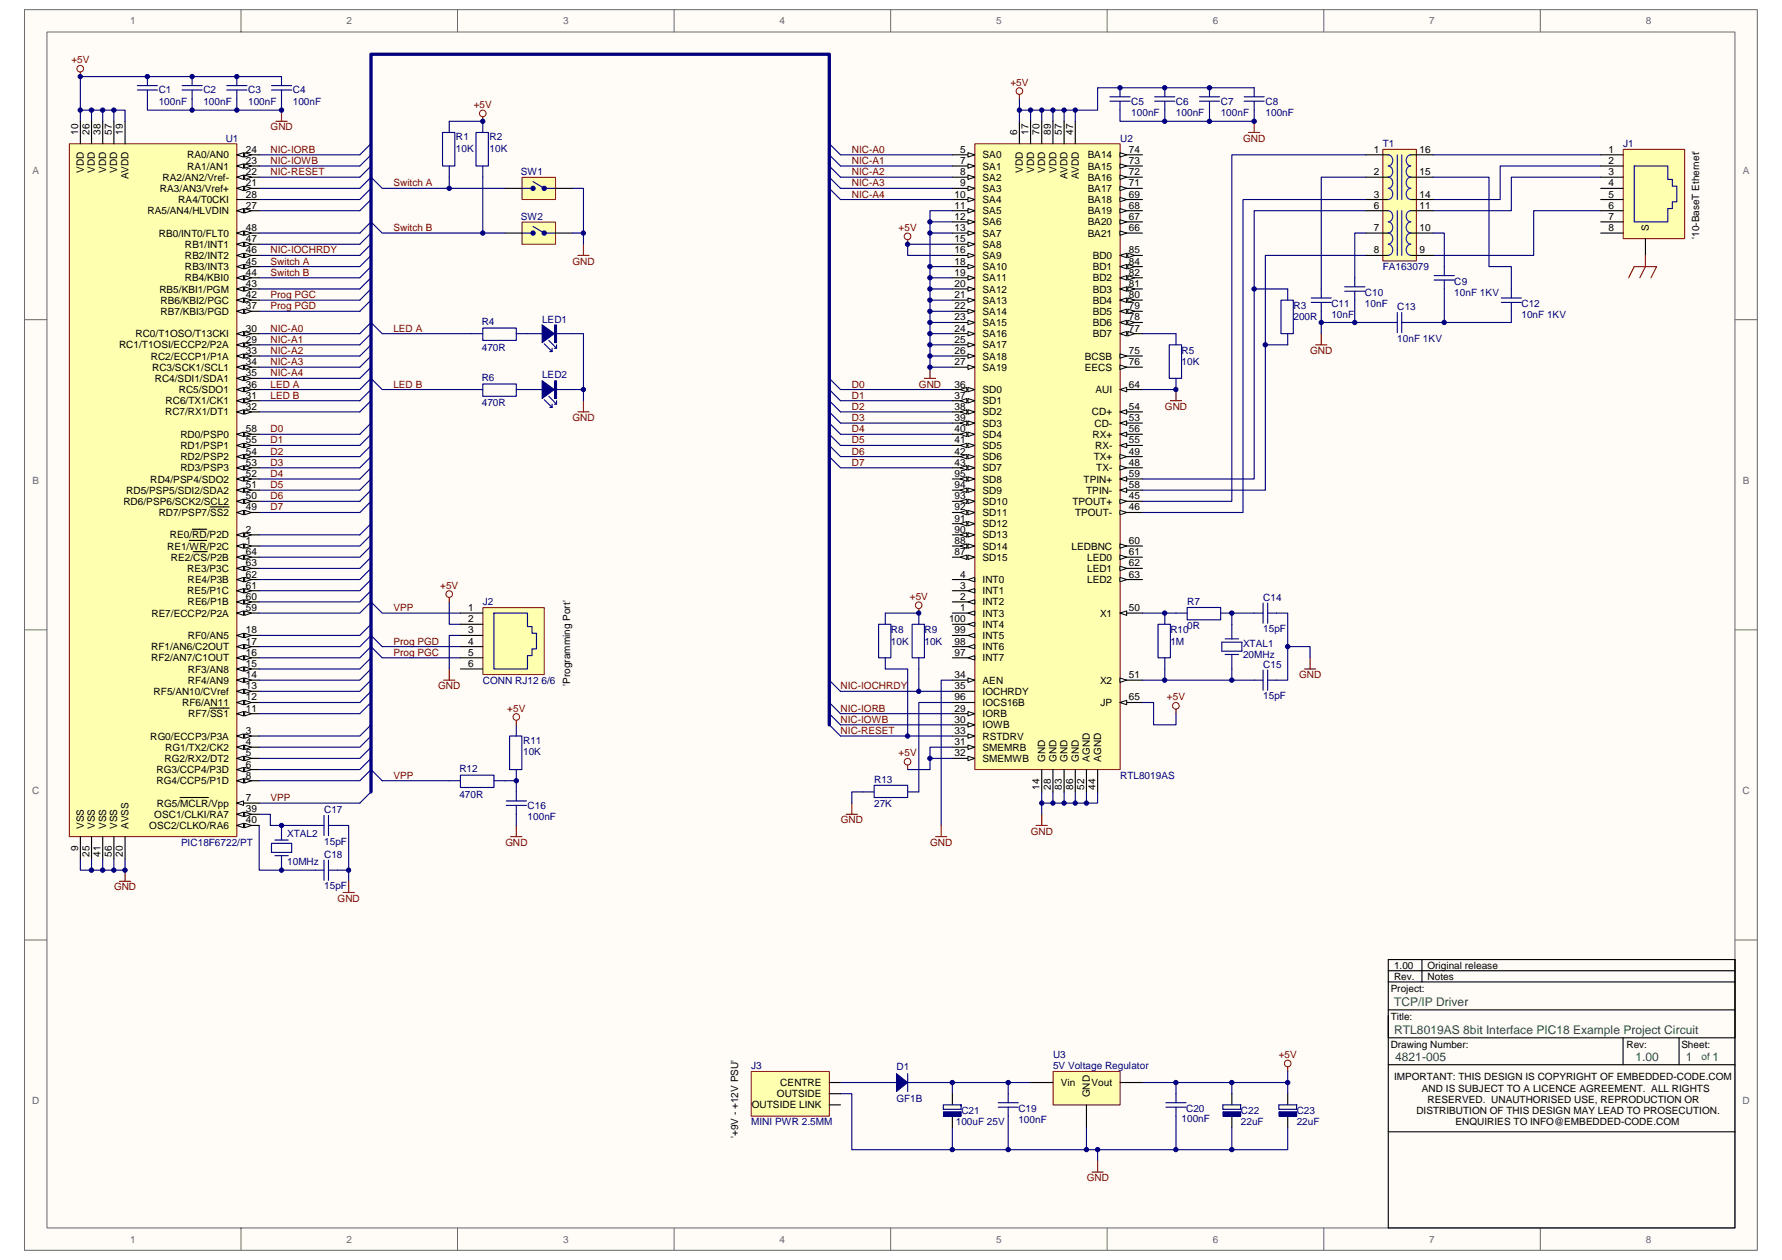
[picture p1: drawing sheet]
<svg xmlns="http://www.w3.org/2000/svg" width="297mm" height="210mm" viewBox="0 0 297 210" stroke-linecap="round" stroke-linejoin="round" font-family="sans-serif">
<defs><g id="words">
<g font-size="2" fill="#00753f">
<text x="232.4" y="167.7">TCP/IP Driver</text>
<text x="232.4" y="172.4">RTL8019AS 8bit Interface PIC18 Example Project Circuit</text>
<text x="232.6" y="176.8">4821-005</text>
<text x="272.6" y="176.8">1.00</text>
<text x="281" y="176.8">1</text>
<text x="285.5" y="176.8">1</text>
</g>
<g font-size="1.7" fill="#696969">
<text x="21.7" y="4">1</text>
<text x="57.8" y="4">2</text>
<text x="93.9" y="4">3</text>
<text x="130" y="4">4</text>
<text x="166.1" y="4">5</text>
<text x="202.2" y="4">6</text>
<text x="238.2" y="4">7</text>
<text x="274.4" y="4">8</text>
<text x="5.4" y="28.9">A</text>
<text x="290.5" y="28.9">A</text>
<text x="5.4" y="80.6">B</text>
<text x="290.5" y="80.6">B</text>
<text x="5.4" y="132.3">C</text>
<text x="290.5" y="132.3">C</text>
<text x="5.4" y="184">D</text>
<text x="290.5" y="184">D</text>
<text x="21.7" y="207.1">1</text>
<text x="57.8" y="207.1">2</text>
<text x="93.9" y="207.1">3</text>
<text x="130" y="207.1">4</text>
<text x="166.1" y="207.1">5</text>
<text x="202.2" y="207.1">6</text>
<text x="238.2" y="207.1">7</text>
<text x="274.4" y="207.1">8</text>
</g>
<g font-size="1.7" fill="#800000">
<text x="11.9" y="10.6">+5V</text>
<text x="168.4" y="14.3">+5V</text>
<text x="45.1" y="21.7">GND</text>
<text x="79" y="18">+5V</text>
<text x="207.2" y="23.6">GND</text>
<text x="45.1" y="25.5">NIC-IORB</text>
<text x="45.1" y="27.3">NIC-IOWB</text>
<text x="45.1" y="29.2">NIC-RESET</text>
<text x="142" y="25.5">NIC-A0</text>
<text x="142" y="27.3">NIC-A1</text>
<text x="142" y="29.2">NIC-A2</text>
<text x="65.6" y="31.1">Switch A</text>
<text x="142" y="31.1">NIC-A3</text>
<text x="142" y="32.9">NIC-A4</text>
<text x="65.6" y="38.5">Switch B</text>
<text x="149.8" y="38.5">+5V</text>
<text x="45.1" y="44.1">Switch A</text>
<text x="45.1" y="46">Switch B</text>
<text x="45.1" y="42.2">NIC-IOCHRDY</text>
<text x="95.4" y="44.1">GND</text>
<text x="45.1" y="51.5">Prog PGD</text>
<text x="45.1" y="49.7">Prog PGC</text>
<text x="45.1" y="55.3">NIC-A0</text>
<text x="45.1" y="57.1">NIC-A1</text>
<text x="45.1" y="59">NIC-A2</text>
<text x="65.6" y="55.3">LED A</text>
<text x="218.4" y="59">GND</text>
<text x="45.1" y="64.6">LED A</text>
<text x="45.1" y="60.9">NIC-A3</text>
<text x="45.1" y="62.7">NIC-A4</text>
<text x="65.6" y="64.6">LED B</text>
<text x="142" y="64.6">D0</text>
<text x="153.2" y="64.6">GND</text>
<text x="45.1" y="66.4">LED B</text>
<text x="95.4" y="70.2">GND</text>
<text x="142" y="66.4">D1</text>
<text x="142" y="68.3">D2</text>
<text x="142" y="70.2">D3</text>
<text x="194.2" y="68.3">GND</text>
<text x="45.1" y="77.6">D3</text>
<text x="45.1" y="75.8">D2</text>
<text x="45.1" y="73.9">D1</text>
<text x="45.1" y="72">D0</text>
<text x="142" y="72">D4</text>
<text x="142" y="73.9">D5</text>
<text x="142" y="75.8">D6</text>
<text x="142" y="77.6">D7</text>
<text x="45.1" y="83.2">D6</text>
<text x="45.1" y="81.3">D5</text>
<text x="45.1" y="79.5">D4</text>
<text x="45.1" y="85.1">D7</text>
<text x="65.6" y="101.8">VPP</text>
<text x="73.4" y="98.1">+5V</text>
<text x="151.7" y="100">+5V</text>
<text x="65.6" y="107.4">Prog PGD</text>
<text x="65.6" y="109.3">Prog PGC</text>
<text x="216.6" y="113">GND</text>
<text x="73" y="114.9">GND</text>
<text x="84.6" y="118.6">+5V</text>
<text x="140.1" y="114.9">NIC-IOCHRDY</text>
<text x="140.1" y="118.6">NIC-IORB</text>
<text x="194.5" y="116.7">+5V</text>
<text x="140.1" y="120.5">NIC-IOWB</text>
<text x="140.1" y="122.3">NIC-RESET</text>
<text x="65.6" y="129.8">VPP</text>
<text x="149.8" y="126">+5V</text>
<text x="45.1" y="133.5">VPP</text>
<text x="140.1" y="137.2">GND</text>
<text x="84.2" y="140.9">GND</text>
<text x="155" y="140.9">GND</text>
<text x="171.8" y="139.1">GND</text>
<text x="19" y="148.4">GND</text>
<text x="56.3" y="150.3">GND</text>
<text x="213.1" y="176.3">+5V</text>
<text x="181.1" y="196.8">GND</text>
</g>
<g font-size="1.7" fill="#000080">
<text x="26.5" y="15.6">C1</text>
<text x="26.5" y="17.4">100nF</text>
<text x="33.9" y="15.6">C2</text>
<text x="33.9" y="17.4">100nF</text>
<text x="41.4" y="15.6">C3</text>
<text x="41.4" y="17.4">100nF</text>
<text x="48.8" y="15.6">C4</text>
<text x="48.8" y="17.4">100nF</text>
<text x="188.6" y="17.4">C5</text>
<text x="196" y="17.4">C6</text>
<text x="203.5" y="17.4">C7</text>
<text x="210.9" y="17.4">C8</text>
<text x="37.6" y="23.6">U1</text>
<text x="76" y="23.4">R1</text>
<text x="81.6" y="23.4">R2</text>
<text x="186.7" y="23.6">U2</text>
<text x="188.6" y="19.3">100nF</text>
<text x="196" y="19.3">100nF</text>
<text x="203.5" y="19.3">100nF</text>
<text x="210.9" y="19.3">100nF</text>
<text x="76" y="25.3">10K</text>
<text x="81.6" y="25.3">10K</text>
<text x="86.8" y="29.2">SW1</text>
<text x="230.5" y="24.5">T1</text>
<text x="270.6" y="24.5">J1</text>
<text x="86.8" y="36.6">SW2</text>
<text x="230.5" y="45">FA163079</text>
<text x="242.4" y="47.4">C9</text>
<text x="90.4" y="53.8">LED1</text>
<text x="215.6" y="51.5">R3</text>
<text x="215.6" y="53.4">200R</text>
<text x="221.9" y="51.2">C11</text>
<text x="221.9" y="53">10nF</text>
<text x="227.5" y="49.3">C10</text>
<text x="227.5" y="51.2">10nF</text>
<text x="232.9" y="51.7">C13</text>
<text x="242.4" y="49.3">10nF 1KV</text>
<text x="253.6" y="51.2">C12</text>
<text x="253.6" y="53">10nF 1KV</text>
<text x="80.3" y="54.1">R4</text>
<text x="80.3" y="58.4">470R</text>
<text x="197" y="59">R5</text>
<text x="232.9" y="56.9">10nF 1KV</text>
<text x="80.3" y="63.5">R6</text>
<text x="90.4" y="63.1">LED2</text>
<text x="197" y="60.9">10K</text>
<text x="80.3" y="67.7">470R</text>
<text x="80.5" y="100.9">J2</text>
<text x="197.9" y="100.9">R7</text>
<text x="210.6" y="100.2">C14</text>
<text x="148.5" y="105.6">R8</text>
<text x="148.5" y="107.4">10K</text>
<text x="154.1" y="105.6">R9</text>
<text x="154.1" y="107.4">10K</text>
<text x="195.1" y="105.6">R10</text>
<text x="195.1" y="107.4">1M</text>
<text x="197.9" y="104.8">0R</text>
<text x="207.2" y="107.8">XTAL1</text>
<text x="210.6" y="105.4">15pF</text>
<text x="80.5" y="113.9">CONN RJ12 6/6</text>
<text x="207.2" y="109.6">20MHz</text>
<text x="210.6" y="111.3">C15</text>
<text x="210.6" y="116.5">15pF</text>
<text x="87.2" y="124">R11</text>
<text x="87.2" y="125.9">10K</text>
<text x="76.6" y="128.7">R12</text>
<text x="145.7" y="130.5">R13</text>
<text x="186.7" y="129.8">RTL8019AS</text>
<text x="54" y="135.6">C17</text>
<text x="76.6" y="132.9">470R</text>
<text x="87.9" y="134.8">C16</text>
<text x="87.9" y="136.7">100nF</text>
<text x="145.7" y="134.4">27K</text>
<text x="30.2" y="140.9">PIC18F6722/PT</text>
<text x="47.9" y="139.5">XTAL2</text>
<text x="54" y="143">C18</text>
<text x="54" y="140.8">15pF</text>
<text x="47.9" y="144.1">10MHz</text>
<text x="54" y="148.2">15pF</text>
<text x="125.2" y="178.2">J3</text>
<text x="149.4" y="178.4">D1</text>
<text x="175.5" y="176.3">U3</text>
<text x="175.5" y="178.2">5V Voltage Regulator</text>
<text x="149.4" y="183.6">GF1B</text>
<text x="160.2" y="185.7">C21</text>
<text x="169.8" y="185.3">C19</text>
<text x="197.7" y="185.3">C20</text>
<text x="206.8" y="185.7">C22</text>
<text x="216.2" y="185.7">C23</text>
<text x="125.2" y="187.5">MINI PWR 2.5MM</text>
<text x="159.3" y="187.5">100uF 25V</text>
<text x="169.8" y="187.1">100nF</text>
<text x="197" y="187">100nF</text>
<text x="206.8" y="187.5">22uF</text>
<text x="216.2" y="187.5">22uF</text>
</g>
<g font-size="1.7">
<text x="13" y="22.5" transform="rotate(-90 13 22.5)">10</text>
<text x="14.9" y="22.5" transform="rotate(-90 14.9 22.5)">26</text>
<text x="16.8" y="22.5" transform="rotate(-90 16.8 22.5)">38</text>
<text x="18.6" y="22.5" transform="rotate(-90 18.6 22.5)">57</text>
<text x="20.5" y="22.5" transform="rotate(-90 20.5 22.5)">19</text>
<text x="169.6" y="22.5" transform="rotate(-90 169.6 22.5)">6</text>
<text x="171.4" y="22.5" transform="rotate(-90 171.4 22.5)">17</text>
<text x="173.3" y="22.5" transform="rotate(-90 173.3 22.5)">70</text>
<text x="175.2" y="22.5" transform="rotate(-90 175.2 22.5)">89</text>
<text x="177" y="22.5" transform="rotate(-90 177 22.5)">57</text>
<text x="178.9" y="22.5" transform="rotate(-90 178.9 22.5)">47</text>
<text x="14" y="28.8" transform="rotate(-90 14 28.8)">VDD</text>
<text x="15.8" y="28.8" transform="rotate(-90 15.8 28.8)">VDD</text>
<text x="17.7" y="28.8" transform="rotate(-90 17.7 28.8)">VDD</text>
<text x="19.6" y="28.8" transform="rotate(-90 19.6 28.8)">VDD</text>
<text x="21.4" y="29.9" transform="rotate(-90 21.4 29.9)">AVDD</text>
<text x="31.2" y="26.4">RA0/AN0</text>
<text x="31.2" y="28.3">RA1/AN1</text>
<text x="41" y="25.5">24</text>
<text x="41" y="27.3">23</text>
<text x="41" y="29.2">22</text>
<text x="160.1" y="25.5">5</text>
<text x="160.1" y="27.3">7</text>
<text x="160.1" y="29.2">8</text>
<text x="163.8" y="26.4">SA0</text>
<text x="163.8" y="28.3">SA1</text>
<text x="170.5" y="28.8" transform="rotate(-90 170.5 28.8)">VDD</text>
<text x="172.4" y="28.8" transform="rotate(-90 172.4 28.8)">VDD</text>
<text x="174.2" y="28.8" transform="rotate(-90 174.2 28.8)">VDD</text>
<text x="176.1" y="28.8" transform="rotate(-90 176.1 28.8)">VDD</text>
<text x="177.9" y="29.9" transform="rotate(-90 177.9 29.9)">AVDD</text>
<text x="179.8" y="29.9" transform="rotate(-90 179.8 29.9)">AVDD</text>
<text x="181.3" y="28.3">BA15</text>
<text x="181.3" y="26.4">BA14</text>
<text x="188.2" y="29.2">72</text>
<text x="188.2" y="27.3">73</text>
<text x="188.2" y="25.5">74</text>
<text x="229" y="25.5">1</text>
<text x="229" y="29.2">2</text>
<text x="236.6" y="25.5">16</text>
<text x="236.6" y="29.2">15</text>
<text x="268.1" y="25.5">1</text>
<text x="268.1" y="27.3">2</text>
<text x="268.1" y="29.2">3</text>
<text x="24.6" y="35.7">RA5/AN4/HLVDIN</text>
<text x="26.7" y="32">RA3/AN3/Vref+</text>
<text x="27.1" y="30.1">RA2/AN2/Vref-</text>
<text x="29.7" y="33.8">RA4/T0CKI</text>
<text x="41" y="32.9">28</text>
<text x="41" y="34.8">27</text>
<text x="41" y="31.1">21</text>
<text x="159.1" y="32.9">10</text>
<text x="159.1" y="34.8">11</text>
<text x="160.1" y="31.1">9</text>
<text x="163.8" y="30.1">SA2</text>
<text x="163.8" y="32">SA3</text>
<text x="163.8" y="33.8">SA4</text>
<text x="163.8" y="35.7">SA5</text>
<text x="181.3" y="35.7">BA19</text>
<text x="181.3" y="33.8">BA18</text>
<text x="181.3" y="32">BA17</text>
<text x="181.3" y="30.1">BA16</text>
<text x="188.2" y="34.8">68</text>
<text x="188.2" y="32.9">69</text>
<text x="188.2" y="31.1">71</text>
<text x="229" y="32.9">3</text>
<text x="229" y="34.8">6</text>
<text x="236.6" y="32.9">14</text>
<text x="236.6" y="34.8">11</text>
<text x="268.1" y="31.1">4</text>
<text x="268.1" y="32.9">5</text>
<text x="268.1" y="34.8">6</text>
<text x="26.5" y="39.4">RB0/INT0/FLT0</text>
<text x="30.8" y="41.3">RB1/INT1</text>
<text x="41" y="40.4">47</text>
<text x="41" y="38.5">48</text>
<text x="159.1" y="36.6">12</text>
<text x="159.1" y="38.5">13</text>
<text x="159.1" y="40.4">15</text>
<text x="163.8" y="37.6">SA6</text>
<text x="163.8" y="39.4">SA7</text>
<text x="163.8" y="41.3">SA8</text>
<text x="181.3" y="39.4">BA21</text>
<text x="181.3" y="37.6">BA20</text>
<text x="188.2" y="38.5">66</text>
<text x="188.2" y="36.6">67</text>
<text x="229" y="38.5">7</text>
<text x="236.6" y="38.5">10</text>
<text x="268.1" y="36.6">7</text>
<text x="268.1" y="38.5">8</text>
<text x="274.8" y="38.5" transform="rotate(-90 274.8 38.5)">S</text>
<text x="283.2" y="39.8" transform="rotate(-90 283.2 39.8)">'10-BaseT Ethernet'</text>
<text x="30.8" y="46.9">RB4/KBI0</text>
<text x="30.8" y="43.2">RB2/INT2</text>
<text x="30.8" y="45">RB3/INT3</text>
<text x="41" y="42.2">46</text>
<text x="41" y="44.1">45</text>
<text x="41" y="47.8">43</text>
<text x="41" y="46">44</text>
<text x="159.1" y="42.2">16</text>
<text x="159.1" y="44.1">18</text>
<text x="159.1" y="46">19</text>
<text x="159.1" y="47.8">20</text>
<text x="163.8" y="43.2">SA9</text>
<text x="163.8" y="45">SA10</text>
<text x="163.8" y="46.9">SA11</text>
<text x="182.1" y="46.9">BD2</text>
<text x="182.1" y="45">BD1</text>
<text x="182.1" y="43.2">BD0</text>
<text x="188.2" y="47.8">81</text>
<text x="188.2" y="46">82</text>
<text x="188.2" y="44.1">84</text>
<text x="188.2" y="42.2">85</text>
<text x="229" y="42.2">8</text>
<text x="236.6" y="42.2">9</text>
<text x="26.6" y="48.7">RB5/KBI1/PGM</text>
<text x="26.8" y="50.6">RB6/KBI2/PGC</text>
<text x="26.8" y="52.5">RB7/KBI3/PGD</text>
<text x="41" y="49.7">42</text>
<text x="41" y="51.5">37</text>
<text x="159.1" y="49.7">21</text>
<text x="159.1" y="51.5">22</text>
<text x="159.1" y="53.4">23</text>
<text x="163.8" y="48.7">SA12</text>
<text x="163.8" y="50.6">SA13</text>
<text x="163.8" y="52.5">SA14</text>
<text x="182.1" y="52.5">BD5</text>
<text x="182.1" y="50.6">BD4</text>
<text x="182.1" y="48.7">BD3</text>
<text x="188.2" y="53.4">78</text>
<text x="188.2" y="51.5">79</text>
<text x="188.2" y="49.7">80</text>
<text x="19.9" y="58.1">RC1/T1OSI/ECCP2/P2A</text>
<text x="22.6" y="56.2">RC0/T1OSO/T13CKI</text>
<text x="25.1" y="59.9">RC2/ECCP1/P1A</text>
<text x="41" y="57.1">29</text>
<text x="41" y="55.3">30</text>
<text x="41" y="59">33</text>
<text x="159.1" y="55.3">24</text>
<text x="159.1" y="57.1">25</text>
<text x="159.1" y="59">26</text>
<text x="163.8" y="54.3">SA15</text>
<text x="163.8" y="56.2">SA16</text>
<text x="163.8" y="58.1">SA17</text>
<text x="163.8" y="59.9">SA18</text>
<text x="180.8" y="59.9">BCSB</text>
<text x="182.1" y="56.2">BD7</text>
<text x="182.1" y="54.3">BD6</text>
<text x="188.2" y="59">75</text>
<text x="188.2" y="55.3">77</text>
<text x="25.4" y="61.8">RC3/SCK1/SCL1</text>
<text x="25.8" y="63.6">RC4/SDI1/SDA1</text>
<text x="29.8" y="65.5">RC5/SDO1</text>
<text x="41" y="64.6">36</text>
<text x="41" y="60.9">34</text>
<text x="41" y="62.7">35</text>
<text x="159.1" y="60.9">27</text>
<text x="159.1" y="64.6">36</text>
<text x="163.8" y="61.8">SA19</text>
<text x="163.8" y="65.5">SD0</text>
<text x="180.8" y="61.8">EECS</text>
<text x="182.6" y="65.5">AUI</text>
<text x="188.2" y="64.6">64</text>
<text x="188.2" y="60.9">76</text>
<text x="27.5" y="69.2">RC7/RX1/DT1</text>
<text x="27.6" y="67.4">RC6/TX1/CK1</text>
<text x="41" y="66.4">31</text>
<text x="41" y="68.3">32</text>
<text x="159.1" y="66.4">37</text>
<text x="159.1" y="68.3">38</text>
<text x="159.1" y="70.2">39</text>
<text x="163.8" y="67.4">SD1</text>
<text x="163.8" y="69.2">SD2</text>
<text x="163.8" y="71.1">SD3</text>
<text x="182" y="69.2">CD+</text>
<text x="182.4" y="71.1">CD-</text>
<text x="188.2" y="68.3">54</text>
<text x="188.2" y="70.2">53</text>
<text x="30.1" y="73">RD0/PSP0</text>
<text x="30.1" y="74.8">RD1/PSP1</text>
<text x="30.1" y="76.7">RD2/PSP2</text>
<text x="41" y="72">58</text>
<text x="41" y="73.9">55</text>
<text x="41" y="75.8">54</text>
<text x="41" y="77.6">53</text>
<text x="159.1" y="72">40</text>
<text x="159.1" y="73.9">41</text>
<text x="159.1" y="75.8">42</text>
<text x="159.1" y="77.6">43</text>
<text x="163.8" y="73">SD4</text>
<text x="163.8" y="74.8">SD5</text>
<text x="163.8" y="76.7">SD6</text>
<text x="182.1" y="73">RX+</text>
<text x="182.3" y="76.7">TX+</text>
<text x="182.6" y="74.8">RX-</text>
<text x="188.2" y="73.9">55</text>
<text x="188.2" y="75.8">49</text>
<text x="188.2" y="72">56</text>
<text x="188.2" y="77.6">48</text>
<text x="21" y="82.3">RD5/PSP5/SDI2/SDA2</text>
<text x="25.1" y="80.4">RD4/PSP4/SDO2</text>
<text x="30.1" y="78.5">RD3/PSP3</text>
<text x="41" y="79.5">52</text>
<text x="41" y="83.2">50</text>
<text x="41" y="81.3">51</text>
<text x="159.1" y="83.2">93</text>
<text x="159.1" y="81.3">94</text>
<text x="159.1" y="79.5">95</text>
<text x="163.8" y="78.5">SD7</text>
<text x="163.8" y="82.3">SD9</text>
<text x="163.8" y="80.4">SD8</text>
<text x="180.6" y="80.4">TPIN+</text>
<text x="181" y="82.3">TPIN-</text>
<text x="182.7" y="78.5">TX-</text>
<text x="188.2" y="83.2">45</text>
<text x="188.2" y="81.3">58</text>
<text x="188.2" y="79.5">59</text>
<text x="20.6" y="84.1">RD6/PSP6/SCK2/SCL2</text>
<text x="26.5" y="86">RD7/PSP7/SS2</text>
<text x="28.3" y="89.7">RE0/RD/P2D</text>
<text x="41" y="88.8">2</text>
<text x="41" y="85.1">49</text>
<text x="159.1" y="88.8">90</text>
<text x="159.1" y="86.9">91</text>
<text x="159.1" y="85.1">92</text>
<text x="163.8" y="89.7">SD13</text>
<text x="163.8" y="87.9">SD12</text>
<text x="163.8" y="86">SD11</text>
<text x="163.8" y="84.1">SD10</text>
<text x="178.8" y="84.1">TPOUT+</text>
<text x="179.2" y="86">TPOUT-</text>
<text x="188.2" y="85.1">46</text>
<text x="27.9" y="91.6">RE1/WR/P2C</text>
<text x="28.5" y="93.5">RE2/CS/P2B</text>
<text x="31.2" y="95.3">RE3/P3C</text>
<text x="41" y="90.7">1</text>
<text x="41" y="92.5">64</text>
<text x="41" y="94.4">63</text>
<text x="159.1" y="92.5">87</text>
<text x="159.1" y="90.7">88</text>
<text x="163.8" y="93.5">SD15</text>
<text x="163.8" y="91.6">SD14</text>
<text x="178.6" y="91.6">LEDBNC</text>
<text x="181.2" y="93.5">LED0</text>
<text x="181.2" y="95.3">LED1</text>
<text x="188.2" y="92.5">61</text>
<text x="188.2" y="94.4">62</text>
<text x="188.2" y="90.7">60</text>
<text x="31.2" y="99">RE5/P1C</text>
<text x="31.3" y="97.2">RE4/P3B</text>
<text x="31.3" y="100.9">RE6/P1B</text>
<text x="41" y="96.2">62</text>
<text x="41" y="100">60</text>
<text x="41" y="101.8">59</text>
<text x="41" y="98.1">61</text>
<text x="78.1" y="101.8">1</text>
<text x="160.1" y="101.8">1</text>
<text x="160.1" y="100">2</text>
<text x="160.1" y="98.1">3</text>
<text x="160.1" y="96.2">4</text>
<text x="163.8" y="100.9">INT2</text>
<text x="163.8" y="99">INT1</text>
<text x="163.8" y="97.2">INT0</text>
<text x="181.2" y="97.2">LED2</text>
<text x="188.2" y="101.8">50</text>
<text x="188.2" y="96.2">63</text>
<text x="25.2" y="102.8">RE7/ECCP2/P2A</text>
<text x="31.3" y="106.5">RF0/AN5</text>
<text x="41" y="105.6">18</text>
<text x="41" y="107.4">17</text>
<text x="78.1" y="103.7">2</text>
<text x="78.1" y="105.6">3</text>
<text x="78.1" y="107.4">4</text>
<text x="158.2" y="103.7">100</text>
<text x="159.1" y="107.4">98</text>
<text x="159.1" y="105.6">99</text>
<text x="163.8" y="102.8">INT3</text>
<text x="163.8" y="106.5">INT5</text>
<text x="163.8" y="104.6">INT4</text>
<text x="183.4" y="102.8">X1</text>
<text x="25.2" y="108.4">RF1/AN6/C2OUT</text>
<text x="25.2" y="110.2">RF2/AN7/C1OUT</text>
<text x="31.3" y="112.1">RF3/AN8</text>
<text x="31.3" y="113.9">RF4/AN9</text>
<text x="41" y="111.1">15</text>
<text x="41" y="113">14</text>
<text x="41" y="109.3">16</text>
<text x="78.1" y="109.3">5</text>
<text x="78.1" y="111.1">6</text>
<text x="159.1" y="113">34</text>
<text x="159.1" y="109.3">97</text>
<text x="163.8" y="113.9">AEN</text>
<text x="163.8" y="110.2">INT7</text>
<text x="163.8" y="108.4">INT6</text>
<text x="183.4" y="113.9">X2</text>
<text x="188.2" y="113">51</text>
<text x="25.6" y="115.8">RF5/AN10/CVref</text>
<text x="30.4" y="117.7">RF6/AN11</text>
<text x="31.4" y="119.5">RF7/SS1</text>
<text x="41" y="116.7">12</text>
<text x="41" y="114.9">13</text>
<text x="41" y="118.6">11</text>
<text x="95" y="114.3" transform="rotate(-90 95 114.3)">'Programming Port'</text>
<text x="159.1" y="118.6">29</text>
<text x="159.1" y="114.9">35</text>
<text x="159.1" y="116.7">96</text>
<text x="163.8" y="119.5">IORB</text>
<text x="163.8" y="115.8">IOCHRDY</text>
<text x="163.8" y="117.7">IOCS16B</text>
<text x="183.4" y="117.7">JP</text>
<text x="188.2" y="116.7">65</text>
<text x="25.1" y="123.3">RG0/ECCP3/P3A</text>
<text x="27.5" y="125.1">RG1/TX2/CK2</text>
<text x="41" y="122.3">3</text>
<text x="41" y="124.2">4</text>
<text x="159.1" y="120.5">30</text>
<text x="159.1" y="124.2">31</text>
<text x="159.1" y="122.3">33</text>
<text x="163.8" y="121.4">IOWB</text>
<text x="163.8" y="125.1">SMEMRB</text>
<text x="163.8" y="123.3">RSTDRV</text>
<text x="26.1" y="128.8">RG3/CCP4/P3D</text>
<text x="26.1" y="130.7">RG4/CCP5/P1D</text>
<text x="27.4" y="127">RG2/RX2/DT2</text>
<text x="41" y="126">5</text>
<text x="41" y="127.9">6</text>
<text x="41" y="129.8">8</text>
<text x="159.1" y="126">32</text>
<text x="163.8" y="127">SMEMWB</text>
<text x="173.3" y="131.6" transform="rotate(-90 173.3 131.6)">14</text>
<text x="174.2" y="127" transform="rotate(-90 174.2 127)">GND</text>
<text x="175.2" y="131.6" transform="rotate(-90 175.2 131.6)">28</text>
<text x="176.1" y="127" transform="rotate(-90 176.1 127)">GND</text>
<text x="177" y="131.6" transform="rotate(-90 177 131.6)">83</text>
<text x="177.9" y="127" transform="rotate(-90 177.9 127)">GND</text>
<text x="178.9" y="131.6" transform="rotate(-90 178.9 131.6)">86</text>
<text x="179.8" y="127" transform="rotate(-90 179.8 127)">GND</text>
<text x="180.7" y="131.6" transform="rotate(-90 180.7 131.6)">52</text>
<text x="181.7" y="127" transform="rotate(-90 181.7 127)">AGND</text>
<text x="182.6" y="131.6" transform="rotate(-90 182.6 131.6)">44</text>
<text x="183.5" y="127" transform="rotate(-90 183.5 127)">AGND</text>
<text x="25.7" y="136.3">OSC1/CLKI/RA7</text>
<text x="26.1" y="134.4">RG5/MCLR/Vpp</text>
<text x="41" y="137.2">40</text>
<text x="41" y="135.4">39</text>
<text x="41" y="133.5">7</text>
<text x="13" y="141.9" transform="rotate(-90 13 141.9)">9</text>
<text x="14" y="138.1" transform="rotate(-90 14 138.1)">VSS</text>
<text x="14.9" y="142.8" transform="rotate(-90 14.9 142.8)">25</text>
<text x="15.8" y="138.1" transform="rotate(-90 15.8 138.1)">VSS</text>
<text x="16.8" y="142.8" transform="rotate(-90 16.8 142.8)">41</text>
<text x="17.7" y="138.1" transform="rotate(-90 17.7 138.1)">VSS</text>
<text x="18.6" y="142.8" transform="rotate(-90 18.6 142.8)">56</text>
<text x="19.6" y="138.1" transform="rotate(-90 19.6 138.1)">VSS</text>
<text x="20.5" y="142.8" transform="rotate(-90 20.5 142.8)">20</text>
<text x="21.4" y="138.1" transform="rotate(-90 21.4 138.1)">AVSS</text>
<text x="24.9" y="138.2">OSC2/CLKO/RA6</text>
<text x="232.4" y="161.4">1.00</text>
<text x="238" y="161.4">Original release</text>
<text x="231.8" y="165.4">Project:</text>
<text x="232.4" y="163.3">Rev.</text>
<text x="238" y="163.3">Notes</text>
<text x="231.8" y="170">Title:</text>
<text x="231.8" y="174.7">Drawing Number:</text>
<text x="271.1" y="174.7">Rev:</text>
<text x="280.3" y="174.7">Sheet:</text>
<text x="125.3" y="184.7">OUTSIDE LINK</text>
<text x="129.5" y="182.9">OUTSIDE</text>
<text x="130.1" y="181">CENTRE</text>
<text x="176.8" y="181">Vin</text>
<text x="181.7" y="182.8" transform="rotate(-90 181.7 182.8)">GND</text>
<text x="181.9" y="181">Vout</text>
<text x="232.4" y="180.1">IMPORTANT: THIS DESIGN IS COPYRIGHT OF EMBEDDED-CODE.COM</text>
<text x="236.1" y="185.7">DISTRIBUTION OF THIS DESIGN MAY LEAD TO PROSECUTION.</text>
<text x="237" y="181.9">AND IS SUBJECT TO A LICENCE AGREEMENT. ALL RIGHTS</text>
<text x="238" y="183.8">RESERVED. UNAUTHORISED USE, REPRODUCTION OR</text>
<text x="123" y="189.7" transform="rotate(-90 123 189.7)">'+9V - +12V PSU'</text>
<text x="242.6" y="187.5">ENQUIRIES TO INFO@EMBEDDED-CODE.COM</text>
</g>
<text font-size="1.7" fill="#00753f" x="283.6" y="176.7">of</text>
</g></defs>
<path d="M4.1 1.6h288.8v206.8h-288.8z" fill="#fffcf8"/>
<path d="M4.1 1.6h288.8v206.8h-288.8z" fill="none" stroke="#696969" stroke-width=".17"/>
<path d="M7.8 5.4h281.4v199.2h-281.4z" fill="#fffcf8"/>
<g fill="none" stroke="#696969" stroke-width=".17">
<path d="M7.8 5.3h281.4v199.3h-281.4zM40.2 1.6v3.7M76.3 1.6v3.7M112.4 1.6v3.7M148.5 1.6v3.7M184.5 1.6v3.7M220.7 1.6v3.7M256.7 1.6v3.7M4.1 53.3h3.7M289.2 53.3h3.7M4.1 105h3.7M289.2 105h3.7"/>
<path d="M4.1 156.7h3.7M289.2 156.7h3.7M40.2 204.6v3.8M76.3 204.6v3.8M112.4 204.6v3.8M148.5 204.6v3.8M184.5 204.6v3.8M220.7 204.6v3.8M256.7 204.6v3.8"/>
</g>
<path d="M289.2 159.9v13.1h-57.8M231.4 163.6h57.8v41h-57.8zM231.4 168.3h57.8M231.4 177.4h57.8M270.5 173v4.4M279.9 173v4.4M205.3 182.3v1.8M205.3 186v1.9M231.4 188.6h57.8" fill="none" stroke="#000" stroke-width=".19"/>
<path d="M74 113.3h1.8M74.9 111.5v1.8M214.6 177.8v.7" fill="none" stroke="#800000" stroke-width=".19"/>
<path d="M74.9 100.3v3.7h1.8M76.7 105.9h-1.8v5.6M140.1 180.4h7.5M158.7 180.4v1.9M158.7 187.9v3.7M166.4 183.8h3.3M166.4 184.5h3.3M168.1 180.4v3.4M168.1 184.5v1.5" fill="none" stroke="#000080" stroke-width=".19"/>
<circle cx="214.6" cy="177.2" r=".55" fill="none" stroke="#800000" stroke-width=".17"/>
<path d="M203.9 185.3h2.9v.7h-2.9z" fill="#000080"/>
<path d="M203.9 185.3h2.9v.7h-2.9z" fill="none" stroke="#000080" stroke-width=".17"/>
<path d="M203.8 184.1v.8h3v-.8z" fill-rule="evenodd" fill="#ffffe8" stroke="#000080" stroke-width=".19"/>
<path d="M151.3 178.9v3M140.1 182.3h1.9v9.3h26.1M147.6 180.4h1.8M151.3 180.4h20.5M183 191.6v1.9M190.4 180.4h14.9v1.9M196 180.4v1.9" fill="none" stroke="#000080" stroke-width=".19"/>
<path d="M149.4 178.9l1.9 1.5-1.9 1.5z" fill="#000080" stroke="#000080" stroke-width=".17"/>
<path d="M182 195.3h1.9M183 193.5v1.8" fill="none" stroke="#800000" stroke-width=".19"/>
<path d="M158.7 182.3v1.8M158.7 186v1.9" fill="none" stroke="#000" stroke-width=".19"/>
<path d="M157.3 185.3h2.9v.7h-2.9z" fill="#000080"/>
<path d="M157.3 185.3h2.9v.7h-2.9z" fill="none" stroke="#000080" stroke-width=".17"/>
<path d="M157.2 184.1v.8h3v-.8z" fill-rule="evenodd" fill="#ffffe8" stroke="#000080" stroke-width=".19"/>
<path d="M96.3 42.6h1.9M97.3 40.7v1.9" fill="none" stroke="#800000" stroke-width=".19"/>
<path d="M61.8 29.5l1.9 1.9h20.5M95.4 31.4h1.9v9.3M61.8 100.3l1.9 1.9h13M61.8 107.8l1.9 1.8h13M61.8 105.9l1.9 1.9h13" fill="none" stroke="#000080" stroke-width=".19"/>
<path d="M237 159.9v3.7M231.4 163.6v-3.7h57.8v3.7M231.4 161.8h57.8" fill="none" stroke="#000" stroke-width=".19"/>
<path d="M125.2 178.6h13v7.4h-13z" fill="#ffffb0"/>
<path d="M125.2 178.6h13v7.4h-13z" fill="none" stroke="#800000" stroke-width=".17"/>
<path d="M138.2 180.4h1.9M138.2 182.3h1.9M138.2 184.1h1.9" fill="none" stroke="#000" stroke-width=".19"/>
<path d="M87 29.6h5.6v3.7h-5.6z" fill="#ffffb0"/>
<path d="M87 29.5h5.6v3.8h-5.6z" fill="none" stroke="#800000" stroke-width=".17"/>
<g fill="#000080" stroke="#000080" stroke-width=".17">
<circle cx="90.7" cy="31.4" r=".36"/>
<circle cx="88.9" cy="31.4" r=".36"/>
</g>
<path d="M87 31.4h1.5M88.9 30.3l1.8 1.1M91.1 31.4h1.5M194.3 183.8h3.4M194.3 184.5h3.4M196 182.3v1.5M196 184.5v1.5" fill="none" stroke="#000080" stroke-width=".19"/>
<path d="M84.2 31.4h2.8M92.6 31.4h2.8M214.6 182.3v1.8M214.6 186v1.9" fill="none" stroke="#000" stroke-width=".19"/>
<path d="M213.2 185.3h3v.7h-3z" fill="#000080"/>
<path d="M213.2 185.3h3v.7h-3z" fill="none" stroke="#000080" stroke-width=".17"/>
<path d="M213.2 184.1v.8h2.9v-.8z" fill-rule="evenodd" fill="#ffffe8" stroke="#000080" stroke-width=".19"/>
<path d="M214.6 180.4v1.9" fill="none" stroke="#000080" stroke-width=".19"/>
<path d="M175.6 178.6h11.1v5.5h-11.1z" fill="#ffffb0"/>
<path d="M175.5 178.6h11.2v5.5h-11.2z" fill="none" stroke="#800000" stroke-width=".17"/>
<path d="M171.8 180.4h3.7M181.1 184.1v3.8M186.7 180.4h3.7" fill="none" stroke="#000" stroke-width=".19"/>
<path d="M168.1 186v5.6h27.9v-5.6M181.1 187.9v3.7M205.3 187.9v3.7h-9.3" fill="none" stroke="#000080" stroke-width=".19"/>
<path d="M80.5 101.3h10.2v11.1h-10.2z" fill="#ffffb0"/>
<g fill="none" stroke="#800000" stroke-width=".17">
<path d="M80.5 101.3h10.2v11.1h-10.2z"/>
<circle cx="80.5" cy="18.9" r=".55"/>
<circle cx="74.9" cy="99" r=".55"/>
<circle cx="86.1" cy="119.5" r=".55"/>
</g>
<path d="M76.7 102.2h3.8M76.7 104h3.8M76.7 105.9h3.8M76.7 107.8h3.8M76.7 109.6h3.8M76.7 111.5h3.8" fill="none" stroke="#000" stroke-width=".19"/>
<g fill="none" stroke="#000080" stroke-width=".19">
<path d="M61.8 53.7l1.9 1.9h16.8M80.5 54.7h5.6v2h-5.6zM86.1 55.6h4.3M90.7 57.3l1.3 1.3v-.6M91.5 56.7l1.3 1.3v-.5M91.6 58.6h.4M92.4 58h.4M92.8 55.6h2.6M61.8 63.1l1.9 1.8h16.8M80.5 64h5.6v2h-5.6zM86.1 64.9h4.3M90.7 66.6l1.3 1.3v-.5"/>
<path d="M91.5 66l1.3 1.4v-.6M91.6 67.9h.4M92.4 67.4h.4M92.8 64.9h2.6M82.3 102.2h5.6v2.2h.8v1.1h.7v2.6h-.7v1.2h-.8v2.2h-5.6zM61.8 128.2l1.9 1.9h13M76.7 129.2h5.6v2h-5.6zM82.3 130.1h3.8v3.4M84.4 134.2h3.4M84.4 133.5h3.4M84.9 122.7h2.1v5.5h-2.1zM86.1 120.8v1.9"/>
<path d="M86.1 128.2v1.9M86.1 134.2v3.4M214.6 178.5v1.9h-9.3M214.6 187.9v3.7h-9.3"/>
</g>
<path d="M80.5 19.5v.7M74.9 99.6v.7M85.1 139.4h1.9M86.1 120.1v.7M86.1 137.6v1.8" fill="none" stroke="#800000" stroke-width=".19"/>
<path d="M92.6 54.2v2.9M92.6 63.5v2.9" fill="none" stroke="#000080" stroke-width=".32"/>
<path d="M92.4 54.1h.4v3h-.4zM92.4 63.5h.4v2.9h-.4z" fill="none" stroke="#000080" stroke-width=".17"/>
<g fill="#000080" stroke="#000080" stroke-width=".17">
<path d="M90.4 63.4l2 1.5-2 1.5z"/>
<path d="M90.4 54.1l2 1.5-2 1.5z"/>
</g>
<path d="M138.2 120.8v-111.8h-76.4v123" fill="none" stroke="#000080" stroke-width=".56"/>
<path d="M87 37h5.6v3.7h-5.6z" fill="#ffffb0"/>
<g fill="none" stroke="#800000" stroke-width=".17">
<path d="M87 37h5.6v3.7h-5.6z"/>
<circle cx="169.9" cy="15.2" r=".55"/>
<circle cx="151.3" cy="39.4" r=".55"/>
<circle cx="153.1" cy="100.9" r=".55"/>
<circle cx="196" cy="117.6" r=".55"/>
<circle cx="151.3" cy="126.9" r=".55"/>
</g>
<g fill="#000080" stroke="#000080" stroke-width=".17">
<circle cx="90.7" cy="38.8" r=".36"/>
<circle cx="88.9" cy="38.8" r=".36"/>
</g>
<g fill="none" stroke="#000080" stroke-width=".19">
<path d="M171.8 18.4v1.8M173.6 18.4v1.8M175.5 18.4v1.8M177.4 18.4v1.8M61.8 37l1.9 1.8h20.5M73.8 22.1h2v5.6h-2zM74.9 22.1v-1.9h5.6v1.9M74.9 27.7v3.7M79.4 22.1h2v5.6h-2zM80.5 27.7v11.1M87 38.8h1.5M88.9 37.7l1.8 1.1"/>
<path d="M91.1 38.8h1.5M95.4 38.8h1.9M138.2 63.1l1.9 1.8h18.6M138.2 64.9l1.9 1.9h18.6M138.2 66.8l1.9 1.8h18.6M138.2 68.6l1.9 1.9h18.6M138.2 70.5l1.9 1.9h18.6M138.2 72.4l1.9 1.8h18.6M138.2 74.2l1.9 1.9h18.6M138.2 76.1l1.9 1.9h18.6M138.2 113.3l1.9 1.9h18.6M138.2 117.1l1.9 1.8h18.6"/>
<path d="M138.2 118.9l1.9 1.9h18.6M158.7 113.3h-1.8v24.3M158.7 117.1h-5.5v14.9M138.2 120.8l1.9 1.9h18.6M175.5 132v1.8M177.4 132v1.8M179.2 132v1.8M181.1 132v1.8"/>
</g>
<path d="M84.2 38.8h2.8M92.6 38.8h2.8" fill="none" stroke="#000" stroke-width=".19"/>
<g fill="none" stroke="#800000" stroke-width=".19">
<path d="M169.9 15.7v.8M151.3 40v.7M208.1 22.1h1.9M209.1 20.2v1.9M154.1 63.1h1.9M155 61.2v1.9M153.2 101.4v.8M196 118.2v.7M141.1 135.7h1.8M142 133.8v1.9M151.3 127.5v.7M156 139.4h1.8"/>
<path d="M156.9 137.6v1.8M172.7 137.6h1.9M173.6 135.7v1.9"/>
</g>
<path d="M162.5 24h24.2v104.2h-24.2z" fill="#ffffb0"/>
<path d="M162.5 24h24.2v104.2h-24.2z" fill="none" stroke="#800000" stroke-width=".17"/>
<path d="M158.7 102.2h3.8" fill="none" stroke="#000" stroke-width=".19"/>
<path d="M161.4 102.2l1.1-.4v.8z" fill="#fffcf8" stroke="#000" stroke-width=".17"/>
<path d="M158.7 100.3h3.8" fill="none" stroke="#000" stroke-width=".19"/>
<path d="M161.4 100.3l1.1-.4v.8z" fill="#fffcf8" stroke="#000" stroke-width=".17"/>
<path d="M158.7 98.4h3.8" fill="none" stroke="#000" stroke-width=".19"/>
<path d="M161.4 98.4l1.1-.3v.7z" fill="#fffcf8" stroke="#000" stroke-width=".17"/>
<path d="M158.7 96.6h3.8" fill="none" stroke="#000" stroke-width=".19"/>
<path d="M161.4 96.6l1.1-.4v.8z" fill="#fffcf8" stroke="#000" stroke-width=".17"/>
<path d="M158.7 25.8h3.8" fill="none" stroke="#000" stroke-width=".19"/>
<path d="M161.4 25.4l1.1 .4-1.1 .4z" fill="#fffcf8" stroke="#000" stroke-width=".17"/>
<path d="M158.7 27.7h3.8M169.9 20.2v3.7" fill="none" stroke="#000" stroke-width=".19"/>
<path d="M161.4 27.3l1.1 .4-1.1 .3z" fill="#fffcf8" stroke="#000" stroke-width=".17"/>
<path d="M158.7 29.5h3.8" fill="none" stroke="#000" stroke-width=".19"/>
<path d="M161.4 29.2l1.1 .3-1.1 .4z" fill="#fffcf8" stroke="#000" stroke-width=".17"/>
<path d="M158.7 31.4h3.8" fill="none" stroke="#000" stroke-width=".19"/>
<path d="M161.4 31l1.1 .4-1.1 .4z" fill="#fffcf8" stroke="#000" stroke-width=".17"/>
<path d="M158.7 33.3h3.8" fill="none" stroke="#000" stroke-width=".19"/>
<path d="M161.4 32.9l1.1 .4-1.1 .3z" fill="#fffcf8" stroke="#000" stroke-width=".17"/>
<path d="M158.7 35.1h3.8" fill="none" stroke="#000" stroke-width=".19"/>
<path d="M161.4 34.8l1.1 .3-1.1 .4z" fill="#fffcf8" stroke="#000" stroke-width=".17"/>
<path d="M158.7 37h3.8" fill="none" stroke="#000" stroke-width=".19"/>
<path d="M161.4 36.6l1.1 .4-1.1 .4z" fill="#fffcf8" stroke="#000" stroke-width=".17"/>
<path d="M158.7 38.8h3.8" fill="none" stroke="#000" stroke-width=".19"/>
<path d="M161.4 38.5l1.1 .3-1.1 .4z" fill="#fffcf8" stroke="#000" stroke-width=".17"/>
<path d="M158.7 40.7h3.8M173.6 128.2v3.8" fill="none" stroke="#000" stroke-width=".19"/>
<path d="M161.4 40.3l1.1 .4-1.1 .4z" fill="#fffcf8" stroke="#000" stroke-width=".17"/>
<path d="M158.7 42.6h3.8" fill="none" stroke="#000" stroke-width=".19"/>
<path d="M161.4 42.2l1.1 .4-1.1 .3z" fill="#fffcf8" stroke="#000" stroke-width=".17"/>
<path d="M171.8 20.2v3.7M158.7 44.4h3.8" fill="none" stroke="#000" stroke-width=".19"/>
<path d="M161.4 44.1l1.1 .3-1.1 .4z" fill="#fffcf8" stroke="#000" stroke-width=".17"/>
<path d="M158.7 46.3h3.8" fill="none" stroke="#000" stroke-width=".19"/>
<path d="M161.4 45.9l1.1 .4-1.1 .4z" fill="#fffcf8" stroke="#000" stroke-width=".17"/>
<path d="M158.7 48.2h3.8" fill="none" stroke="#000" stroke-width=".19"/>
<path d="M161.4 47.8l1.1 .4-1.1 .3z" fill="#fffcf8" stroke="#000" stroke-width=".17"/>
<path d="M158.7 50h3.8" fill="none" stroke="#000" stroke-width=".19"/>
<path d="M161.4 49.7l1.1 .3-1.1 .4z" fill="#fffcf8" stroke="#000" stroke-width=".17"/>
<path d="M158.7 51.9h3.8" fill="none" stroke="#000" stroke-width=".19"/>
<path d="M161.4 51.5l1.1 .4-1.1 .4z" fill="#fffcf8" stroke="#000" stroke-width=".17"/>
<path d="M158.7 53.7h3.8" fill="none" stroke="#000" stroke-width=".19"/>
<path d="M161.4 53.4l1.1 .3-1.1 .4z" fill="#fffcf8" stroke="#000" stroke-width=".17"/>
<path d="M158.7 55.6h3.8" fill="none" stroke="#000" stroke-width=".19"/>
<path d="M161.4 55.2l1.1 .4-1.1 .4z" fill="#fffcf8" stroke="#000" stroke-width=".17"/>
<path d="M158.7 57.5h3.8" fill="none" stroke="#000" stroke-width=".19"/>
<path d="M161.4 57.1l1.1 .4-1.1 .3z" fill="#fffcf8" stroke="#000" stroke-width=".17"/>
<path d="M158.7 59.3h3.8" fill="none" stroke="#000" stroke-width=".19"/>
<path d="M161.4 59l1.1 .3-1.1 .4z" fill="#fffcf8" stroke="#000" stroke-width=".17"/>
<path d="M158.7 61.2h3.8" fill="none" stroke="#000" stroke-width=".19"/>
<path d="M161.4 60.8l1.1 .4-1.1 .4z" fill="#fffcf8" stroke="#000" stroke-width=".17"/>
<path d="M158.7 118.9h3.8M175.5 128.2v3.8" fill="none" stroke="#000" stroke-width=".19"/>
<path d="M161.4 118.6l1.1 .3-1.1 .4z" fill="#fffcf8" stroke="#000" stroke-width=".17"/>
<path d="M158.7 120.8h3.8" fill="none" stroke="#000" stroke-width=".19"/>
<path d="M161.4 120.4l1.1 .4-1.1 .4z" fill="#fffcf8" stroke="#000" stroke-width=".17"/>
<path d="M158.7 124.5h3.8" fill="none" stroke="#000" stroke-width=".19"/>
<path d="M161.4 124.2l1.1 .3-1.1 .4z" fill="#fffcf8" stroke="#000" stroke-width=".17"/>
<path d="M158.7 126.4h3.8" fill="none" stroke="#000" stroke-width=".19"/>
<path d="M161.4 126l1.1 .4-1.1 .4z" fill="#fffcf8" stroke="#000" stroke-width=".17"/>
<path d="M158.7 122.7h3.8" fill="none" stroke="#000" stroke-width=".19"/>
<path d="M161.4 122.3l1.1 .4-1.1 .3z" fill="#fffcf8" stroke="#000" stroke-width=".17"/>
<path d="M158.7 113.3h3.8" fill="none" stroke="#000" stroke-width=".19"/>
<path d="M161.4 113l1.1 .3-1.1 .4z" fill="#fffcf8" stroke="#000" stroke-width=".17"/>
<path d="M158.7 64.9h3.8M158.7 115.2h3.8" fill="none" stroke="#000" stroke-width=".19"/>
<g fill="#fffcf8" stroke="#000" stroke-width=".17">
<path d="M161.4 64.6l1.1 .3-1.1 .4z"/>
<path d="M160.1 64.9l1.1-.3v.7z"/>
</g>
<path d="M158.7 66.8h3.8" fill="none" stroke="#000" stroke-width=".19"/>
<g fill="#fffcf8" stroke="#000" stroke-width=".17">
<path d="M161.4 66.4l1.1 .4-1.1 .4z"/>
<path d="M160.1 66.8l1.1-.4v.8z"/>
</g>
<path d="M158.7 68.6h3.8" fill="none" stroke="#000" stroke-width=".19"/>
<g fill="#fffcf8" stroke="#000" stroke-width=".17">
<path d="M161.4 68.3l1.1 .3-1.1 .4z"/>
<path d="M160.1 68.6l1.1-.3v.7z"/>
</g>
<path d="M158.7 70.5h3.8" fill="none" stroke="#000" stroke-width=".19"/>
<g fill="#fffcf8" stroke="#000" stroke-width=".17">
<path d="M161.4 70.1l1.1 .4-1.1 .4z"/>
<path d="M160.1 70.5l1.1-.4v.8z"/>
</g>
<path d="M158.7 72.4h3.8" fill="none" stroke="#000" stroke-width=".19"/>
<g fill="#fffcf8" stroke="#000" stroke-width=".17">
<path d="M161.4 72l1.1 .4-1.1 .3z"/>
<path d="M160.1 72.4l1.1-.4v.7z"/>
</g>
<path d="M158.7 74.2h3.8" fill="none" stroke="#000" stroke-width=".19"/>
<g fill="#fffcf8" stroke="#000" stroke-width=".17">
<path d="M161.4 73.9l1.1 .3-1.1 .4z"/>
<path d="M160.1 74.2l1.1-.3v.7z"/>
</g>
<path d="M158.7 76.1h3.8" fill="none" stroke="#000" stroke-width=".19"/>
<g fill="#fffcf8" stroke="#000" stroke-width=".17">
<path d="M161.4 75.7l1.1 .4-1.1 .4z"/>
<path d="M160.1 76.1l1.1-.4v.8z"/>
</g>
<path d="M158.7 78h3.8" fill="none" stroke="#000" stroke-width=".19"/>
<g fill="#fffcf8" stroke="#000" stroke-width=".17">
<path d="M161.4 77.6l1.1 .4-1.1 .3z"/>
<path d="M160.1 78l1.1-.4v.7z"/>
</g>
<path d="M186.7 83.5h3.7M183 128.2v3.8" fill="none" stroke="#000" stroke-width=".19"/>
<path d="M186.7 83.2l1.1 .3-1.1 .4z" fill="#fffcf8" stroke="#000" stroke-width=".17"/>
<path d="M186.7 85.4h3.7" fill="none" stroke="#000" stroke-width=".19"/>
<path d="M186.7 85l1.1 .4-1.1 .4z" fill="#fffcf8" stroke="#000" stroke-width=".17"/>
<path d="M179.2 20.2v3.7M186.7 78h3.7" fill="none" stroke="#000" stroke-width=".19"/>
<path d="M186.7 77.6l1.1 .4-1.1 .3z" fill="#fffcf8" stroke="#000" stroke-width=".17"/>
<path d="M186.7 76.1h3.7" fill="none" stroke="#000" stroke-width=".19"/>
<path d="M186.7 75.7l1.1 .4-1.1 .4z" fill="#fffcf8" stroke="#000" stroke-width=".17"/>
<path d="M186.7 102.2h3.7" fill="none" stroke="#000" stroke-width=".19"/>
<path d="M186.7 102.2l1.1-.4v.8z" fill="#fffcf8" stroke="#000" stroke-width=".17"/>
<path d="M186.7 113.3h3.7" fill="none" stroke="#000" stroke-width=".19"/>
<path d="M186.7 113l1.1 .3-1.1 .4z" fill="#fffcf8" stroke="#000" stroke-width=".17"/>
<path d="M186.7 70.5h3.7M181.1 128.2v3.8" fill="none" stroke="#000" stroke-width=".19"/>
<path d="M186.7 70.5l1.1-.4v.8z" fill="#fffcf8" stroke="#000" stroke-width=".17"/>
<path d="M186.7 68.6h3.7" fill="none" stroke="#000" stroke-width=".19"/>
<path d="M186.7 68.6l1.1-.3v.7z" fill="#fffcf8" stroke="#000" stroke-width=".17"/>
<path d="M186.7 74.2h3.7" fill="none" stroke="#000" stroke-width=".19"/>
<path d="M186.7 74.2l1.1-.3v.7z" fill="#fffcf8" stroke="#000" stroke-width=".17"/>
<path d="M186.7 72.4h3.7" fill="none" stroke="#000" stroke-width=".19"/>
<path d="M186.7 72.4l1.1-.4v.7z" fill="#fffcf8" stroke="#000" stroke-width=".17"/>
<path d="M177.4 20.2v3.7M186.7 81.7h3.7" fill="none" stroke="#000" stroke-width=".19"/>
<path d="M186.7 81.7l1.1-.4v.8z" fill="#fffcf8" stroke="#000" stroke-width=".17"/>
<path d="M186.7 79.8h3.7" fill="none" stroke="#000" stroke-width=".19"/>
<path d="M186.7 79.8l1.1-.3v.7z" fill="#fffcf8" stroke="#000" stroke-width=".17"/>
<path d="M186.7 91h3.7" fill="none" stroke="#000" stroke-width=".19"/>
<path d="M186.7 90.6l1.1 .4-1.1 .4z" fill="#fffcf8" stroke="#000" stroke-width=".17"/>
<path d="M186.7 92.9h3.7" fill="none" stroke="#000" stroke-width=".19"/>
<path d="M186.7 92.5l1.1 .4-1.1 .3z" fill="#fffcf8" stroke="#000" stroke-width=".17"/>
<path d="M186.7 94.7h3.7" fill="none" stroke="#000" stroke-width=".19"/>
<path d="M186.7 94.4l1.1 .3-1.1 .4z" fill="#fffcf8" stroke="#000" stroke-width=".17"/>
<path d="M186.7 96.6h3.7" fill="none" stroke="#000" stroke-width=".19"/>
<path d="M186.7 96.2l1.1 .4-1.1 .4z" fill="#fffcf8" stroke="#000" stroke-width=".17"/>
<path d="M186.7 64.9h3.7" fill="none" stroke="#000" stroke-width=".19"/>
<path d="M186.7 64.9l1.1-.3v.7z" fill="#fffcf8" stroke="#000" stroke-width=".17"/>
<path d="M186.7 117.1h3.7" fill="none" stroke="#000" stroke-width=".19"/>
<path d="M186.7 117.1l1.1-.4v.8z" fill="#fffcf8" stroke="#000" stroke-width=".17"/>
<path d="M186.7 38.8h3.7" fill="none" stroke="#000" stroke-width=".19"/>
<path d="M186.7 38.5l1.1 .3-1.1 .4z" fill="#fffcf8" stroke="#000" stroke-width=".17"/>
<path d="M186.7 37h3.7" fill="none" stroke="#000" stroke-width=".19"/>
<path d="M186.7 36.6l1.1 .4-1.1 .4z" fill="#fffcf8" stroke="#000" stroke-width=".17"/>
<path d="M186.7 35.1h3.7" fill="none" stroke="#000" stroke-width=".19"/>
<path d="M186.7 34.8l1.1 .3-1.1 .4z" fill="#fffcf8" stroke="#000" stroke-width=".17"/>
<path d="M186.7 33.3h3.7" fill="none" stroke="#000" stroke-width=".19"/>
<path d="M186.7 32.9l1.1 .4-1.1 .3z" fill="#fffcf8" stroke="#000" stroke-width=".17"/>
<path d="M173.6 20.2v3.7M186.7 31.4h3.7" fill="none" stroke="#000" stroke-width=".19"/>
<path d="M186.7 31l1.1 .4-1.1 .4z" fill="#fffcf8" stroke="#000" stroke-width=".17"/>
<path d="M186.7 29.5h3.7" fill="none" stroke="#000" stroke-width=".19"/>
<path d="M186.7 29.2l1.1 .3-1.1 .4z" fill="#fffcf8" stroke="#000" stroke-width=".17"/>
<path d="M186.7 27.7h3.7" fill="none" stroke="#000" stroke-width=".19"/>
<path d="M186.7 27.3l1.1 .4-1.1 .3z" fill="#fffcf8" stroke="#000" stroke-width=".17"/>
<path d="M186.7 25.8h3.7" fill="none" stroke="#000" stroke-width=".19"/>
<path d="M186.7 25.4l1.1 .4-1.1 .4z" fill="#fffcf8" stroke="#000" stroke-width=".17"/>
<path d="M186.7 59.3h3.7" fill="none" stroke="#000" stroke-width=".19"/>
<path d="M186.7 59l1.1 .3-1.1 .4z" fill="#fffcf8" stroke="#000" stroke-width=".17"/>
<path d="M186.7 61.2h3.7" fill="none" stroke="#000" stroke-width=".19"/>
<path d="M186.7 60.8l1.1 .4-1.1 .4z" fill="#fffcf8" stroke="#000" stroke-width=".17"/>
<path d="M186.7 55.6h3.7" fill="none" stroke="#000" stroke-width=".19"/>
<g fill="#fffcf8" stroke="#000" stroke-width=".17">
<path d="M186.7 55.6l1.1-.4v.8z"/>
<path d="M188 55.2l1.1 .4-1.1 .4z"/>
</g>
<path d="M186.7 53.7h3.7" fill="none" stroke="#000" stroke-width=".19"/>
<g fill="#fffcf8" stroke="#000" stroke-width=".17">
<path d="M186.7 53.7l1.1-.3v.7z"/>
<path d="M188 53.4l1.1 .3-1.1 .4z"/>
</g>
<path d="M186.7 51.9h3.7" fill="none" stroke="#000" stroke-width=".19"/>
<g fill="#fffcf8" stroke="#000" stroke-width=".17">
<path d="M186.7 51.9l1.1-.4v.8z"/>
<path d="M188 51.5l1.1 .4-1.1 .4z"/>
</g>
<path d="M186.7 50h3.7" fill="none" stroke="#000" stroke-width=".19"/>
<g fill="#fffcf8" stroke="#000" stroke-width=".17">
<path d="M186.7 50l1.1-.3v.7z"/>
<path d="M188 49.7l1.1 .3-1.1 .4z"/>
</g>
<path d="M186.7 48.2h3.7" fill="none" stroke="#000" stroke-width=".19"/>
<g fill="#fffcf8" stroke="#000" stroke-width=".17">
<path d="M186.7 48.2l1.1-.4v.7z"/>
<path d="M188 47.8l1.1 .4-1.1 .3z"/>
</g>
<path d="M186.7 46.3h3.7" fill="none" stroke="#000" stroke-width=".19"/>
<g fill="#fffcf8" stroke="#000" stroke-width=".17">
<path d="M186.7 46.3l1.1-.4v.8z"/>
<path d="M188 45.9l1.1 .4-1.1 .4z"/>
</g>
<path d="M186.7 44.4h3.7M177.4 128.2v3.8" fill="none" stroke="#000" stroke-width=".19"/>
<g fill="#fffcf8" stroke="#000" stroke-width=".17">
<path d="M186.7 44.4l1.1-.3v.7z"/>
<path d="M188 44.1l1.1 .3-1.1 .4z"/>
</g>
<path d="M186.7 42.6h3.7" fill="none" stroke="#000" stroke-width=".19"/>
<g fill="#fffcf8" stroke="#000" stroke-width=".17">
<path d="M186.7 42.6l1.1-.4v.7z"/>
<path d="M188 42.2l1.1 .4-1.1 .3z"/>
</g>
<path d="M158.7 92.9h3.8M179.2 128.2v3.8" fill="none" stroke="#000" stroke-width=".19"/>
<g fill="#fffcf8" stroke="#000" stroke-width=".17">
<path d="M161.4 92.5l1.1 .4-1.1 .3z"/>
<path d="M160.1 92.9l1.1-.4v.7z"/>
</g>
<path d="M158.7 91h3.8" fill="none" stroke="#000" stroke-width=".19"/>
<g fill="#fffcf8" stroke="#000" stroke-width=".17">
<path d="M161.4 90.6l1.1 .4-1.1 .4z"/>
<path d="M160.1 91l1.1-.4v.8z"/>
</g>
<path d="M175.5 20.2v3.7M158.7 89.1h3.8" fill="none" stroke="#000" stroke-width=".19"/>
<g fill="#fffcf8" stroke="#000" stroke-width=".17">
<path d="M161.4 88.8l1.1 .3-1.1 .4z"/>
<path d="M160.1 89.1l1.1-.3v.7z"/>
</g>
<path d="M158.7 87.3h3.8" fill="none" stroke="#000" stroke-width=".19"/>
<g fill="#fffcf8" stroke="#000" stroke-width=".17">
<path d="M161.4 86.9l1.1 .4-1.1 .4z"/>
<path d="M160.1 87.3l1.1-.4v.8z"/>
</g>
<path d="M158.7 85.4h3.8" fill="none" stroke="#000" stroke-width=".19"/>
<g fill="#fffcf8" stroke="#000" stroke-width=".17">
<path d="M161.4 85l1.1 .4-1.1 .4z"/>
<path d="M160.1 85.4l1.1-.4v.8z"/>
</g>
<path d="M158.7 83.5h3.8" fill="none" stroke="#000" stroke-width=".19"/>
<g fill="#fffcf8" stroke="#000" stroke-width=".17">
<path d="M161.4 83.2l1.1 .3-1.1 .4z"/>
<path d="M160.1 83.5l1.1-.3v.7z"/>
</g>
<path d="M158.7 81.7h3.8" fill="none" stroke="#000" stroke-width=".19"/>
<g fill="#fffcf8" stroke="#000" stroke-width=".17">
<path d="M161.4 81.3l1.1 .4-1.1 .4z"/>
<path d="M160.1 81.7l1.1-.4v.8z"/>
</g>
<path d="M158.7 79.8h3.8" fill="none" stroke="#000" stroke-width=".19"/>
<g fill="#fffcf8" stroke="#000" stroke-width=".17">
<path d="M161.4 79.5l1.1 .3-1.1 .4z"/>
<path d="M160.1 79.8l1.1-.3v.7z"/>
</g>
<path d="M158.7 117.1h3.8M158.7 109.6h3.8" fill="none" stroke="#000" stroke-width=".19"/>
<path d="M161.4 109.6l1.1-.3v.7z" fill="#fffcf8" stroke="#000" stroke-width=".17"/>
<path d="M158.7 107.8h3.8" fill="none" stroke="#000" stroke-width=".19"/>
<path d="M161.4 107.8l1.1-.4v.7z" fill="#fffcf8" stroke="#000" stroke-width=".17"/>
<path d="M158.7 105.9h3.8" fill="none" stroke="#000" stroke-width=".19"/>
<path d="M161.4 105.9l1.1-.4v.8z" fill="#fffcf8" stroke="#000" stroke-width=".17"/>
<path d="M158.7 104h3.8" fill="none" stroke="#000" stroke-width=".19"/>
<path d="M161.4 104l1.1-.3v.7z" fill="#fffcf8" stroke="#000" stroke-width=".17"/>
<g fill="none" stroke="#000080" stroke-width=".19">
<path d="M186.7 18.4v1.8h22.4v-1.8M194.2 18.4v1.8M201.6 18.4v1.8M138.2 23.9l1.9 1.9h18.6M138.2 25.8l1.9 1.9h18.6M138.2 27.7l1.9 1.8h18.6M138.2 29.5l1.9 1.9h18.6M138.2 31.4l1.9 1.9h18.6M155 38.8h3.7M155 37h3.7M158.7 35.1h-3.7v26.1h3.7M227.7 25.8h-22.4v57.7h-14.9"/>
<path d="M227.7 33.3h-20.5v52.1h-16.8M227.7 35.1h-18.6v44.7h-18.7M227.7 29.5h-7.5v20.2M227.7 38.8h-1.9v9M238.9 25.8h27.9M266.8 27.7h-16.7v5.6h-11.2M266.8 29.5h-14.9v5.6h-13M266.8 35.1h-11.2v7.5h-16.7M155 59.3h3.7M155 57.5h3.7M155 55.6h3.7M155 53.7h3.7"/>
<path d="M155 51.9h3.7M155 50h3.7M155 48.2h3.7M155 46.3h3.7M155 44.4h3.7M158.7 40.7h-7.4v1.9h7.4M194.9 57.5h2.1v5.6h-2.1zM196 55.6v1.9M209.1 48.2h5.5v1.8M213.5 50h2.1v5.6h-2.1zM214.6 55.6v1.9h-3.7M218.6 49.7h3.3"/>
<path d="M218.6 50.4h3.3M220.2 50.4v1.5M224.2 47.8h3.3M224.2 48.5h3.3M225.8 48.5v1.5M227.7 42.6h-16.8v39.1h-20.5M196 63.1v1.8M146.4 104h2.1v5.6h-2.1zM147.6 109.6v1.9h3.7v11.2M147.6 104v-1.8h5.6v1.8M152 104h2.1v5.6h-2.1zM153.2 109.6v5.6"/>
<path d="M190.4 102.2h7.5M190.4 113.3h20.1M190.4 117.1h1.9v3.7h3.7v-1.9M193 104h2.1v5.6h-2.1zM194.2 102.2v1.8M194.2 109.6v3.7M197.9 101.2h5.6v2.1h-5.6zM203.5 102.2h1.8M203.7 107h3.3v1.5h-3.3zM204.2 106.5h2.3M204.2 109.1h2.3M205.3 109.1v4.2"/>
<path d="M210.5 102.2h-5.2v4.3M210.5 100.5v3.4M210.5 111.7v3.3M211.3 102.2h3.3v11.1h-3.3M211.3 100.5v3.4M211.3 111.7v3.3M214.6 107.8h3.8v1.8M145.7 130.9h5.6v2h-5.6zM145.7 132h-3.7v1.8M151.3 132h1.9"/>
</g>
<path d="M219.3 57.5h1.9M220.2 55.6v1.9M195.1 66.8h1.9M196 64.9v1.9M217.4 111.5h1.9M218.4 109.6v1.9" fill="none" stroke="#800000" stroke-width=".19"/>
<path d="M230.5 24.9h5.6v18.6h-5.6z" fill="#ffffb0"/>
<path d="M230.5 24.9h5.6v18.6h-5.6z" fill="none" stroke="#800000" stroke-width=".17"/>
<path d="M227.7 25.8h3.7M227.7 33.3h3.7M227.7 35.1h3.7M227.7 29.5h3.7M227.7 38.8h3.7M235.2 25.8h3.7M235.2 33.3h3.7M235.2 35.1h3.7M235.2 29.5h3.7M235.2 38.8h3.7M227.7 42.6h3.7M235.2 42.6h3.7" fill="none" stroke="#000" stroke-width=".19"/>
<g fill="none" stroke="#00f" stroke-width=".19">
<path d="M231.4 27.7a.94 .94 0 0 1 .8 .9 .94 .94 0 0 1-.8 .9M231.4 29.5a.94 .94 0 0 1 .8 .9 .94 .94 0 0 1-.8 1 .96 .96 0 0 1 .8 .9 .96 .96 0 0 1-.8 .9M231.4 35.1a.96 .96 0 0 1 .8 .9 .96 .96 0 0 1-.8 1 .94 .94 0 0 1 .8 .9 .94 .94 0 0 1-.8 .9 .96 .96 0 0 1 .8 1 .96 .96 0 0 1-.8 .9M231.4 25.8a.94 .94 0 0 1 .8 .9 .94 .94 0 0 1-.8 .9M232.9 25.8v7.5M232.9 35.1v7.5M233.7 25.8v7.5M233.7 35.1v7.5M235.2 27.7a.94 .94 0 0 0-.8 .9 .94 .94 0 0 0 .8 .9M235.2 29.5a.95 .95 0 0 0-.8 1 .95 .95 0 0 0 .8 .9 .94 .94 0 0 0-.8 .9 .94 .94 0 0 0 .8 .9M235.2 35.1a.95 .95 0 0 0-.8 .9 .95 .95 0 0 0 .8 1 .95 .95 0 0 0-.8 .9 .95 .95 0 0 0 .8 .9 .94 .94 0 0 0-.8 1 .94 .94 0 0 0 .8 .9M235.2 25.8a.94 .94 0 0 0-.8 .9 .94 .94 0 0 0 .8 .9"/>
<path d="M231.4 40.7a.94 .94 0 0 1 .8 .9 .94 .94 0 0 1-.8 .9M235.2 40.7a.94 .94 0 0 0-.8 .9 .94 .94 0 0 0 .8 .9"/>
</g>
<g fill="none" stroke="#000080" stroke-width=".19">
<path d="M169.9 16.5v3.7M179.2 18.4v1.8M209.1 14.6h-26.1v3.8h-13.1M238.9 38.8h1.8v7.1M238.9 29.5h9.3v14.9h3.7v5.3M190.4 55.6h5.6M220.2 51.9v3.7M225.8 50v3.7h-5.6M225.8 53.7h7.1M232.9 52.1v3.3M233.7 52.1v3.3M239.1 45.9h3.3"/>
<path d="M239.1 46.7h3.3M240.7 46.7v7M250.2 49.7h3.4M250.2 50.4h3.4M251.9 50.4v3.3h-18.2M190.4 64.9h5.6M155 126.4h3.7M158.7 124.5h-3.7v3.7h-3.7M173.6 132v3.7M183 132v1.8h-9.4"/>
</g>
<path d="M270.6 24.9h10.2v14.9h-10.2z" fill="#ffffb0"/>
<g fill="none" stroke="#800000" stroke-width=".17">
<path d="M270.6 24.9h10.2v14.9h-10.2z"/>
<circle cx="13.4" cy="11.5" r=".55"/>
</g>
<path d="M266.8 25.8h3.7M266.8 27.7h3.7M266.8 29.5h3.7M266.8 31.4h3.7M266.8 33.3h3.7M266.8 35.1h3.7M266.8 37h3.7M266.8 38.8h3.7M274.3 39.8v2.8" fill="none" stroke="#000" stroke-width=".19"/>
<g fill="none" stroke="#000080" stroke-width=".19">
<path d="M13.4 18.4h1.9v1.8M22.9 14.3h3.3M22.9 15h3.3M24.6 12.8v1.5M30.3 14.3h3.4M30.3 15h3.4M32 15v3.4h-7.4v-3.4M32 12.8v1.5M46.9 12.8h-33.5v7.4M185 16.1h3.4M185 16.9h3.4M186.7 14.6v1.5"/>
<path d="M186.7 16.9v1.5M192.5 16.1h3.3M192.5 16.9h3.3M194.2 14.6v1.5M194.2 16.9v1.5M199.9 16.1h3.4M199.9 16.9h3.4M201.6 14.6v1.5M201.6 16.9v1.5M207.4 16.1h3.3M207.4 16.9h3.3M209.1 14.6v1.5"/>
<path d="M209.1 16.9v1.5M61.8 31.4l-1.8 1.9h-16.8M61.8 23.9l-1.8 1.9h-16.8M61.8 25.8l-1.8 1.9h-16.8M61.8 27.7l-1.8 1.8h-16.8M61.8 29.5l-1.8 1.9h-16.8M61.8 33.3l-1.8 1.8h-16.8M61.8 37l-1.8 1.8h-16.8M61.8 38.8l-1.8 1.9h-16.8M272.4 27.7h5.6v2.2h.8v1.1h.7v2.6h-.7v1.2h-.8v2.2h-5.6zM61.8 48.2l-1.8 1.8h-16.8M61.8 50l-1.8 1.9h-16.8"/>
<path d="M61.8 46.3l-1.8 1.9h-16.8M61.8 44.4l-1.8 1.9h-16.8M61.8 53.7l-1.8 1.9h-16.8M61.8 55.6l-1.8 1.9h-16.8M61.8 57.5l-1.8 1.8h-16.8M61.8 59.3l-1.8 1.9h-16.8M61.8 40.7l-1.8 1.9h-16.8M61.8 42.6l-1.8 1.8h-16.8M61.8 79.8l-1.8 1.9h-16.8M61.8 78l-1.8 1.8h-16.8M61.8 76.1l-1.8 1.9h-16.8M61.8 74.2l-1.8 1.9h-16.8"/>
<path d="M61.8 72.4l-1.8 1.8h-16.8M61.8 70.5l-1.8 1.9h-16.8M61.8 61.2l-1.8 1.9h-16.8M61.8 66.8l-1.8 1.8h-16.8M61.8 63.1l-1.8 1.8h-16.8M61.8 64.9l-1.8 1.9h-16.8M61.8 91l-1.8 1.9h-16.8M61.8 89.1l-1.8 1.9h-16.8M61.8 87.3l-1.8 1.8h-16.8M61.8 83.5l-1.8 1.9h-16.8M61.8 81.7l-1.8 1.8h-16.8M43.2 135.7h1.9v1.9h8.9"/>
<path d="M43.2 137.6v7.4h10.8M45.8 140h2.2M46.9 137.6v2.4M54 135.9v3.4M54.8 137.6h3.3v9.3M54.8 135.9v3.4M61.8 132l-1.8 1.8h-16.8M19 143.2v1.8h1.8v-1.8M45.3 140.5h3.3v1.5h-3.3zM45.8 142.6h2.2M46.9 142.6v2.4M54 143.3v3.4"/>
<path d="M54.8 145h3.3M54.8 143.3v3.4"/>
</g>
<path d="M13.4 12v.8M46.9 18.4v1.8M46 20.2h1.9M271.5 46.3l.9-1.9h3.7l-.9 1.9M274.3 42.6v1.8l-1 1.9M19.9 146.9h1.9M20.8 145v1.9M57.2 148.7h1.9M58.1 146.9v1.8" fill="none" stroke="#800000" stroke-width=".19"/>
<path d="M11.6 24h27.9v115.4h-27.9z" fill="#ffffb0"/>
<path d="M11.6 24h27.9v115.4h-27.9z" fill="none" stroke="#800000" stroke-width=".17"/>
<path d="M39.5 25.8h3.7" fill="none" stroke="#000" stroke-width=".19"/>
<g fill="#fffcf8" stroke="#000" stroke-width=".17">
<path d="M39.5 25.8l1.1-.4v.8z"/>
<path d="M40.8 25.4l1.1 .4-1.1 .4z"/>
</g>
<path d="M39.5 27.7h3.7" fill="none" stroke="#000" stroke-width=".19"/>
<g fill="#fffcf8" stroke="#000" stroke-width=".17">
<path d="M39.5 27.7l1.1-.4v.7z"/>
<path d="M40.8 27.3l1.1 .4-1.1 .3z"/>
</g>
<path d="M39.5 29.5h3.7" fill="none" stroke="#000" stroke-width=".19"/>
<g fill="#fffcf8" stroke="#000" stroke-width=".17">
<path d="M39.5 29.5l1.1-.3v.7z"/>
<path d="M40.8 29.2l1.1 .3-1.1 .4z"/>
</g>
<path d="M39.5 31.4h3.7" fill="none" stroke="#000" stroke-width=".19"/>
<g fill="#fffcf8" stroke="#000" stroke-width=".17">
<path d="M39.5 31.4l1.1-.4v.8z"/>
<path d="M40.8 31l1.1 .4-1.1 .4z"/>
</g>
<path d="M39.5 33.3h3.7M39.5 35.1h3.7" fill="none" stroke="#000" stroke-width=".19"/>
<g fill="#fffcf8" stroke="#000" stroke-width=".17">
<path d="M39.5 35.1l1.1-.3v.7z"/>
<path d="M40.8 34.8l1.1 .3-1.1 .4z"/>
</g>
<path d="M39.5 89.1h3.7" fill="none" stroke="#000" stroke-width=".19"/>
<g fill="#fffcf8" stroke="#000" stroke-width=".17">
<path d="M39.5 89.1l1.1-.3v.7z"/>
<path d="M40.8 88.8l1.1 .3-1.1 .4z"/>
</g>
<path d="M32 88.2h2.5M39.5 91h3.7" fill="none" stroke="#000" stroke-width=".19"/>
<g fill="#fffcf8" stroke="#000" stroke-width=".17">
<path d="M39.5 91l1.1-.4v.8z"/>
<path d="M40.8 90.6l1.1 .4-1.1 .4z"/>
</g>
<path d="M31.6 90.1h2.9M39.5 92.9h3.7" fill="none" stroke="#000" stroke-width=".19"/>
<g fill="#fffcf8" stroke="#000" stroke-width=".17">
<path d="M39.5 92.9l1.1-.4v.7z"/>
<path d="M40.8 92.5l1.1 .4-1.1 .3z"/>
</g>
<path d="M15.3 20.2v3.7M32.2 91.9h2.3M13.4 139.4v3.8M39.5 135.7h3.7" fill="none" stroke="#000" stroke-width=".19"/>
<g fill="#fffcf8" stroke="#000" stroke-width=".17">
<path d="M39.5 135.7l1.1-.4v.8z"/>
<path d="M40.8 135.3l1.1 .4-1.1 .4z"/>
</g>
<path d="M39.5 137.6h3.7" fill="none" stroke="#000" stroke-width=".19"/>
<g fill="#fffcf8" stroke="#000" stroke-width=".17">
<path d="M39.5 137.6l1.1-.4v.7z"/>
<path d="M40.8 137.2l1.1 .4-1.1 .3z"/>
</g>
<path d="M39.5 55.6h3.7" fill="none" stroke="#000" stroke-width=".19"/>
<g fill="#fffcf8" stroke="#000" stroke-width=".17">
<path d="M39.5 55.6l1.1-.4v.8z"/>
<path d="M40.8 55.2l1.1 .4-1.1 .4z"/>
</g>
<path d="M39.5 57.5h3.7" fill="none" stroke="#000" stroke-width=".19"/>
<g fill="#fffcf8" stroke="#000" stroke-width=".17">
<path d="M39.5 57.5l1.1-.4v.7z"/>
<path d="M40.8 57.1l1.1 .4-1.1 .3z"/>
</g>
<path d="M39.5 59.3h3.7" fill="none" stroke="#000" stroke-width=".19"/>
<g fill="#fffcf8" stroke="#000" stroke-width=".17">
<path d="M39.5 59.3l1.1-.3v.7z"/>
<path d="M40.8 59l1.1 .3-1.1 .4z"/>
</g>
<path d="M39.5 61.2h3.7" fill="none" stroke="#000" stroke-width=".19"/>
<g fill="#fffcf8" stroke="#000" stroke-width=".17">
<path d="M39.5 61.2l1.1-.4v.8z"/>
<path d="M40.8 60.8l1.1 .4-1.1 .4z"/>
</g>
<path d="M39.5 72.4h3.7" fill="none" stroke="#000" stroke-width=".19"/>
<g fill="#fffcf8" stroke="#000" stroke-width=".17">
<path d="M39.5 72.4l1.1-.4v.7z"/>
<path d="M40.8 72l1.1 .4-1.1 .3z"/>
</g>
<path d="M39.5 74.2h3.7" fill="none" stroke="#000" stroke-width=".19"/>
<g fill="#fffcf8" stroke="#000" stroke-width=".17">
<path d="M39.5 74.2l1.1-.3v.7z"/>
<path d="M40.8 73.9l1.1 .3-1.1 .4z"/>
</g>
<path d="M39.5 76.1h3.7" fill="none" stroke="#000" stroke-width=".19"/>
<g fill="#fffcf8" stroke="#000" stroke-width=".17">
<path d="M39.5 76.1l1.1-.4v.8z"/>
<path d="M40.8 75.7l1.1 .4-1.1 .4z"/>
</g>
<path d="M39.5 78h3.7" fill="none" stroke="#000" stroke-width=".19"/>
<g fill="#fffcf8" stroke="#000" stroke-width=".17">
<path d="M39.5 78l1.1-.4v.7z"/>
<path d="M40.8 77.6l1.1 .4-1.1 .3z"/>
</g>
<path d="M39.5 63.1h3.7" fill="none" stroke="#000" stroke-width=".19"/>
<g fill="#fffcf8" stroke="#000" stroke-width=".17">
<path d="M39.5 63.1l1.1-.4v.7z"/>
<path d="M40.8 62.7l1.1 .4-1.1 .3z"/>
</g>
<path d="M39.5 64.9h3.7" fill="none" stroke="#000" stroke-width=".19"/>
<g fill="#fffcf8" stroke="#000" stroke-width=".17">
<path d="M39.5 64.9l1.1-.3v.7z"/>
<path d="M40.8 64.6l1.1 .3-1.1 .4z"/>
</g>
<path d="M39.5 66.8h3.7" fill="none" stroke="#000" stroke-width=".19"/>
<g fill="#fffcf8" stroke="#000" stroke-width=".17">
<path d="M39.5 66.8l1.1-.4v.8z"/>
<path d="M40.8 66.4l1.1 .4-1.1 .4z"/>
</g>
<path d="M39.5 68.6h3.7" fill="none" stroke="#000" stroke-width=".19"/>
<g fill="#fffcf8" stroke="#000" stroke-width=".17">
<path d="M39.5 68.6l1.1-.3v.7z"/>
<path d="M40.8 68.3l1.1 .3-1.1 .4z"/>
</g>
<path d="M39.5 79.8h3.7" fill="none" stroke="#000" stroke-width=".19"/>
<g fill="#fffcf8" stroke="#000" stroke-width=".17">
<path d="M39.5 79.8l1.1-.3v.7z"/>
<path d="M40.8 79.5l1.1 .3-1.1 .4z"/>
</g>
<path d="M39.5 81.7h3.7" fill="none" stroke="#000" stroke-width=".19"/>
<g fill="#fffcf8" stroke="#000" stroke-width=".17">
<path d="M39.5 81.7l1.1-.4v.8z"/>
<path d="M40.8 81.3l1.1 .4-1.1 .4z"/>
</g>
<path d="M39.5 83.5h3.7" fill="none" stroke="#000" stroke-width=".19"/>
<g fill="#fffcf8" stroke="#000" stroke-width=".17">
<path d="M39.5 83.5l1.1-.3v.7z"/>
<path d="M40.8 83.2l1.1 .3-1.1 .4z"/>
</g>
<path d="M39.5 85.4h3.7" fill="none" stroke="#000" stroke-width=".19"/>
<g fill="#fffcf8" stroke="#000" stroke-width=".17">
<path d="M39.5 85.4l1.1-.4v.8z"/>
<path d="M40.8 85l1.1 .4-1.1 .4z"/>
</g>
<path d="M13.4 20.2v3.7M39.5 38.8h3.7M35 84.5h3.2M20.8 139.4v3.8" fill="none" stroke="#000" stroke-width=".19"/>
<g fill="#fffcf8" stroke="#000" stroke-width=".17">
<path d="M39.5 38.8l1.1-.3v.7z"/>
<path d="M40.8 38.5l1.1 .3-1.1 .4z"/>
</g>
<path d="M39.5 40.7h3.7" fill="none" stroke="#000" stroke-width=".19"/>
<g fill="#fffcf8" stroke="#000" stroke-width=".17">
<path d="M39.5 40.7l1.1-.4v.8z"/>
<path d="M40.8 40.3l1.1 .4-1.1 .4z"/>
</g>
<path d="M39.5 42.6h3.7" fill="none" stroke="#000" stroke-width=".19"/>
<g fill="#fffcf8" stroke="#000" stroke-width=".17">
<path d="M39.5 42.6l1.1-.4v.7z"/>
<path d="M40.8 42.2l1.1 .4-1.1 .3z"/>
</g>
<path d="M39.5 44.4h3.7" fill="none" stroke="#000" stroke-width=".19"/>
<g fill="#fffcf8" stroke="#000" stroke-width=".17">
<path d="M39.5 44.4l1.1-.3v.7z"/>
<path d="M40.8 44.1l1.1 .3-1.1 .4z"/>
</g>
<path d="M39.5 46.3h3.7" fill="none" stroke="#000" stroke-width=".19"/>
<g fill="#fffcf8" stroke="#000" stroke-width=".17">
<path d="M39.5 46.3l1.1-.4v.8z"/>
<path d="M40.8 45.9l1.1 .4-1.1 .4z"/>
</g>
<path d="M39.5 48.2h3.7" fill="none" stroke="#000" stroke-width=".19"/>
<g fill="#fffcf8" stroke="#000" stroke-width=".17">
<path d="M39.5 48.2l1.1-.4v.7z"/>
<path d="M40.8 47.8l1.1 .4-1.1 .3z"/>
</g>
<path d="M39.5 50h3.7" fill="none" stroke="#000" stroke-width=".19"/>
<g fill="#fffcf8" stroke="#000" stroke-width=".17">
<path d="M39.5 50l1.1-.3v.7z"/>
<path d="M40.8 49.7l1.1 .3-1.1 .4z"/>
</g>
<path d="M39.5 51.9h3.7" fill="none" stroke="#000" stroke-width=".19"/>
<g fill="#fffcf8" stroke="#000" stroke-width=".17">
<path d="M39.5 51.9l1.1-.4v.8z"/>
<path d="M40.8 51.5l1.1 .4-1.1 .4z"/>
</g>
<path d="M39.5 122.7h3.7" fill="none" stroke="#000" stroke-width=".19"/>
<g fill="#fffcf8" stroke="#000" stroke-width=".17">
<path d="M39.5 122.7l1.1-.4v.7z"/>
<path d="M40.8 122.3l1.1 .4-1.1 .3z"/>
</g>
<path d="M39.5 124.5h3.7" fill="none" stroke="#000" stroke-width=".19"/>
<g fill="#fffcf8" stroke="#000" stroke-width=".17">
<path d="M39.5 124.5l1.1-.3v.7z"/>
<path d="M40.8 124.2l1.1 .3-1.1 .4z"/>
</g>
<path d="M39.5 126.4h3.7" fill="none" stroke="#000" stroke-width=".19"/>
<g fill="#fffcf8" stroke="#000" stroke-width=".17">
<path d="M39.5 126.4l1.1-.4v.8z"/>
<path d="M40.8 126l1.1 .4-1.1 .4z"/>
</g>
<path d="M39.5 128.2h3.7" fill="none" stroke="#000" stroke-width=".19"/>
<g fill="#fffcf8" stroke="#000" stroke-width=".17">
<path d="M39.5 128.2l1.1-.3v.7z"/>
<path d="M40.8 127.9l1.1 .3-1.1 .4z"/>
</g>
<path d="M39.5 133.8h3.7" fill="none" stroke="#000" stroke-width=".19"/>
<path d="M39.5 133.8l1.1-.3v.7z" fill="#fffcf8" stroke="#000" stroke-width=".17"/>
<path d="M30 132.9h4.7M39.5 130.1h3.7" fill="none" stroke="#000" stroke-width=".19"/>
<g fill="#fffcf8" stroke="#000" stroke-width=".17">
<path d="M39.5 130.1l1.1-.3v.7z"/>
<path d="M40.8 129.8l1.1 .3-1.1 .4z"/>
</g>
<path d="M39.5 105.9h3.7" fill="none" stroke="#000" stroke-width=".19"/>
<g fill="#fffcf8" stroke="#000" stroke-width=".17">
<path d="M39.5 105.9l1.1-.4v.8z"/>
<path d="M40.8 105.5l1.1 .4-1.1 .4z"/>
</g>
<path d="M39.5 107.8h3.7" fill="none" stroke="#000" stroke-width=".19"/>
<g fill="#fffcf8" stroke="#000" stroke-width=".17">
<path d="M39.5 107.8l1.1-.4v.7z"/>
<path d="M40.8 107.4l1.1 .4-1.1 .3z"/>
</g>
<path d="M39.5 109.6h3.7" fill="none" stroke="#000" stroke-width=".19"/>
<g fill="#fffcf8" stroke="#000" stroke-width=".17">
<path d="M39.5 109.6l1.1-.3v.7z"/>
<path d="M40.8 109.3l1.1 .3-1.1 .4z"/>
</g>
<path d="M39.5 111.5h3.7" fill="none" stroke="#000" stroke-width=".19"/>
<g fill="#fffcf8" stroke="#000" stroke-width=".17">
<path d="M39.5 111.5l1.1-.4v.8z"/>
<path d="M40.8 111.1l1.1 .4-1.1 .4z"/>
</g>
<path d="M39.5 113.3h3.7" fill="none" stroke="#000" stroke-width=".19"/>
<g fill="#fffcf8" stroke="#000" stroke-width=".17">
<path d="M39.5 113.3l1.1-.3v.7z"/>
<path d="M40.8 113l1.1 .3-1.1 .4z"/>
</g>
<path d="M39.5 115.2h3.7" fill="none" stroke="#000" stroke-width=".19"/>
<g fill="#fffcf8" stroke="#000" stroke-width=".17">
<path d="M39.5 115.2l1.1-.3v.7z"/>
<path d="M40.8 114.9l1.1 .3-1.1 .4z"/>
</g>
<path d="M39.5 117.1h3.7" fill="none" stroke="#000" stroke-width=".19"/>
<g fill="#fffcf8" stroke="#000" stroke-width=".17">
<path d="M39.5 117.1l1.1-.4v.8z"/>
<path d="M40.8 116.7l1.1 .4-1.1 .4z"/>
</g>
<path d="M39.5 118.9h3.7" fill="none" stroke="#000" stroke-width=".19"/>
<g fill="#fffcf8" stroke="#000" stroke-width=".17">
<path d="M39.5 118.9l1.1-.3v.7z"/>
<path d="M40.8 118.6l1.1 .3-1.1 .4z"/>
</g>
<path d="M39.5 94.7h3.7M35 118h3.2" fill="none" stroke="#000" stroke-width=".19"/>
<g fill="#fffcf8" stroke="#000" stroke-width=".17">
<path d="M39.5 94.7l1.1-.3v.7z"/>
<path d="M40.8 94.4l1.1 .3-1.1 .4z"/>
</g>
<path d="M39.5 96.6h3.7" fill="none" stroke="#000" stroke-width=".19"/>
<g fill="#fffcf8" stroke="#000" stroke-width=".17">
<path d="M39.5 96.6l1.1-.4v.8z"/>
<path d="M40.8 96.2l1.1 .4-1.1 .4z"/>
</g>
<path d="M39.5 98.4h3.7" fill="none" stroke="#000" stroke-width=".19"/>
<g fill="#fffcf8" stroke="#000" stroke-width=".17">
<path d="M39.5 98.4l1.1-.3v.7z"/>
<path d="M40.8 98.1l1.1 .3-1.1 .4z"/>
</g>
<path d="M39.5 100.3h3.7" fill="none" stroke="#000" stroke-width=".19"/>
<g fill="#fffcf8" stroke="#000" stroke-width=".17">
<path d="M39.5 100.3l1.1-.4v.8z"/>
<path d="M40.8 99.9l1.1 .4-1.1 .4z"/>
</g>
<path d="M39.5 102.2h3.7" fill="none" stroke="#000" stroke-width=".19"/>
<g fill="#fffcf8" stroke="#000" stroke-width=".17">
<path d="M39.5 102.2l1.1-.4v.8z"/>
<path d="M40.8 101.8l1.1 .4-1.1 .4z"/>
</g>
<path d="M17.1 20.2v3.7M19 20.2v3.7M20.8 20.2v3.7M15.3 139.4v3.8M17.1 139.4v3.8M19 139.4v3.8" fill="none" stroke="#000" stroke-width=".19"/>
<g fill="none" stroke="#000080" stroke-width=".19">
<path d="M15.3 18.4h5.5v1.8M17.1 18.4v1.8M19 18.4v1.8M37.8 14.3h3.4M37.8 15h3.4M39.5 12.8v1.5M39.5 15v3.4M45.3 14.3h3.3M45.3 15h3.3M46.9 15v3.4h-14.9M46.9 12.8v1.5M95.4 55.6h1.9v11.2"/>
<path d="M95.4 64.9h1.9M61.8 96.6l-1.8 1.8h-16.8M61.8 94.7l-1.8 1.9h-16.8M61.8 92.9l-1.8 1.8h-16.8M61.8 98.4l-1.8 1.9h-16.8M61.8 100.3l-1.8 1.9h-16.8M61.8 107.8l-1.8 1.8h-16.8M61.8 105.9l-1.8 1.9h-16.8M61.8 104l-1.8 1.9h-16.8M61.8 113.3l-1.8 1.9h-16.8M61.8 111.5l-1.8 1.8h-16.8M61.8 109.6l-1.8 1.9h-16.8"/>
<path d="M61.8 117.1l-1.8 1.8h-16.8M61.8 115.2l-1.8 1.9h-16.8M61.8 128.2l-1.8 1.9h-16.8M61.8 126.4l-1.8 1.8h-16.8M61.8 124.5l-1.8 1.9h-16.8M61.8 122.7l-1.8 1.8h-16.8M61.8 120.8l-1.8 1.9h-16.8M13.4 143.2v1.8h5.6M15.3 143.2v1.8M17.1 143.2v1.8"/>
</g>
<path d="M96.3 68.6h1.9M97.3 66.8v1.8" fill="none" stroke="#800000" stroke-width=".19"/>
<g fill="#000080" stroke="#000080" stroke-width=".17">
<circle cx="13.4" cy="18.3" r=".36"/>
<circle cx="13.4" cy="12.8" r=".36"/>
<circle cx="15.3" cy="145" r=".36"/>
<circle cx="15.3" cy="18.3" r=".37"/>
<circle cx="17.1" cy="145" r=".36"/>
<circle cx="17.1" cy="18.3" r=".37"/>
<circle cx="19" cy="145" r=".36"/>
<circle cx="19" cy="18.3" r=".37"/>
<circle cx="20.8" cy="145" r=".36"/>
<circle cx="24.6" cy="12.8" r=".36"/>
<circle cx="32" cy="18.3" r=".36"/>
<circle cx="32" cy="12.8" r=".36"/>
<circle cx="39.5" cy="18.3" r=".36"/>
<circle cx="39.5" cy="12.8" r=".36"/>
<circle cx="46.9" cy="145" r=".36"/>
<circle cx="46.9" cy="137.6" r=".36"/>
<circle cx="46.9" cy="18.3" r=".36"/>
<circle cx="58.1" cy="145" r=".36"/>
<circle cx="74.9" cy="31.4" r=".36"/>
<circle cx="80.5" cy="38.8" r=".36"/>
<circle cx="80.5" cy="20.2" r=".36"/>
<circle cx="86.1" cy="130.1" r=".36"/>
<circle cx="97.2" cy="64.9" r=".36"/>
<circle cx="97.2" cy="38.8" r=".36"/>
<circle cx="151.3" cy="122.7" r=".36"/>
<circle cx="151.3" cy="40.7" r=".36"/>
<circle cx="153.1" cy="115.2" r=".36"/>
<circle cx="153.1" cy="102.2" r=".36"/>
<circle cx="155" cy="126.4" r=".36"/>
<circle cx="155" cy="61.2" r=".37"/>
<circle cx="155" cy="59.3" r=".37"/>
<circle cx="155" cy="57.5" r=".37"/>
<circle cx="155" cy="55.6" r=".37"/>
<circle cx="155" cy="53.7" r=".37"/>
<circle cx="155" cy="51.9" r=".37"/>
<circle cx="155" cy="50" r=".37"/>
<circle cx="155" cy="48.2" r=".37"/>
<circle cx="155" cy="46.3" r=".37"/>
<circle cx="155" cy="44.4" r=".37"/>
<circle cx="155" cy="38.8" r=".37"/>
<circle cx="155" cy="37" r=".37"/>
<circle cx="158.7" cy="191.6" r=".37"/>
<circle cx="158.7" cy="180.4" r=".37"/>
<circle cx="168.1" cy="191.6" r=".36"/>
<circle cx="168.1" cy="180.4" r=".36"/>
<circle cx="169.9" cy="18.3" r=".36"/>
<circle cx="171.8" cy="18.3" r=".36"/>
<circle cx="173.6" cy="133.8" r=".36"/>
<circle cx="173.6" cy="18.3" r=".36"/>
<circle cx="175.5" cy="133.8" r=".36"/>
<circle cx="175.5" cy="18.3" r=".36"/>
<circle cx="177.4" cy="133.8" r=".36"/>
<circle cx="177.4" cy="18.3" r=".36"/>
<circle cx="179.2" cy="133.8" r=".36"/>
<circle cx="179.2" cy="18.3" r=".36"/>
<circle cx="181.1" cy="191.6" r=".36"/>
<circle cx="181.1" cy="133.8" r=".36"/>
<circle cx="183" cy="191.6" r=".36"/>
<circle cx="186.7" cy="14.6" r=".36"/>
<circle cx="194.1" cy="113.3" r=".36"/>
<circle cx="194.1" cy="102.2" r=".36"/>
<circle cx="194.1" cy="20.2" r=".36"/>
<circle cx="194.1" cy="14.6" r=".36"/>
<circle cx="196" cy="191.6" r=".36"/>
<circle cx="196" cy="180.4" r=".36"/>
<circle cx="196" cy="64.9" r=".36"/>
<circle cx="201.6" cy="20.2" r=".37"/>
<circle cx="201.6" cy="14.6" r=".37"/>
<circle cx="205.3" cy="191.6" r=".37"/>
<circle cx="205.3" cy="180.4" r=".37"/>
<circle cx="205.3" cy="113.3" r=".37"/>
<circle cx="205.3" cy="102.2" r=".37"/>
<circle cx="209.1" cy="48.2" r=".36"/>
<circle cx="209.1" cy="20.2" r=".36"/>
<circle cx="210.9" cy="57.5" r=".36"/>
<circle cx="214.6" cy="180.4" r=".36"/>
<circle cx="214.6" cy="107.8" r=".36"/>
<circle cx="220.2" cy="53.7" r=".36"/>
<circle cx="225.8" cy="53.7" r=".36"/>
<circle cx="240.7" cy="53.7" r=".36"/>
</g>
<use href="#words"/>
</svg>
